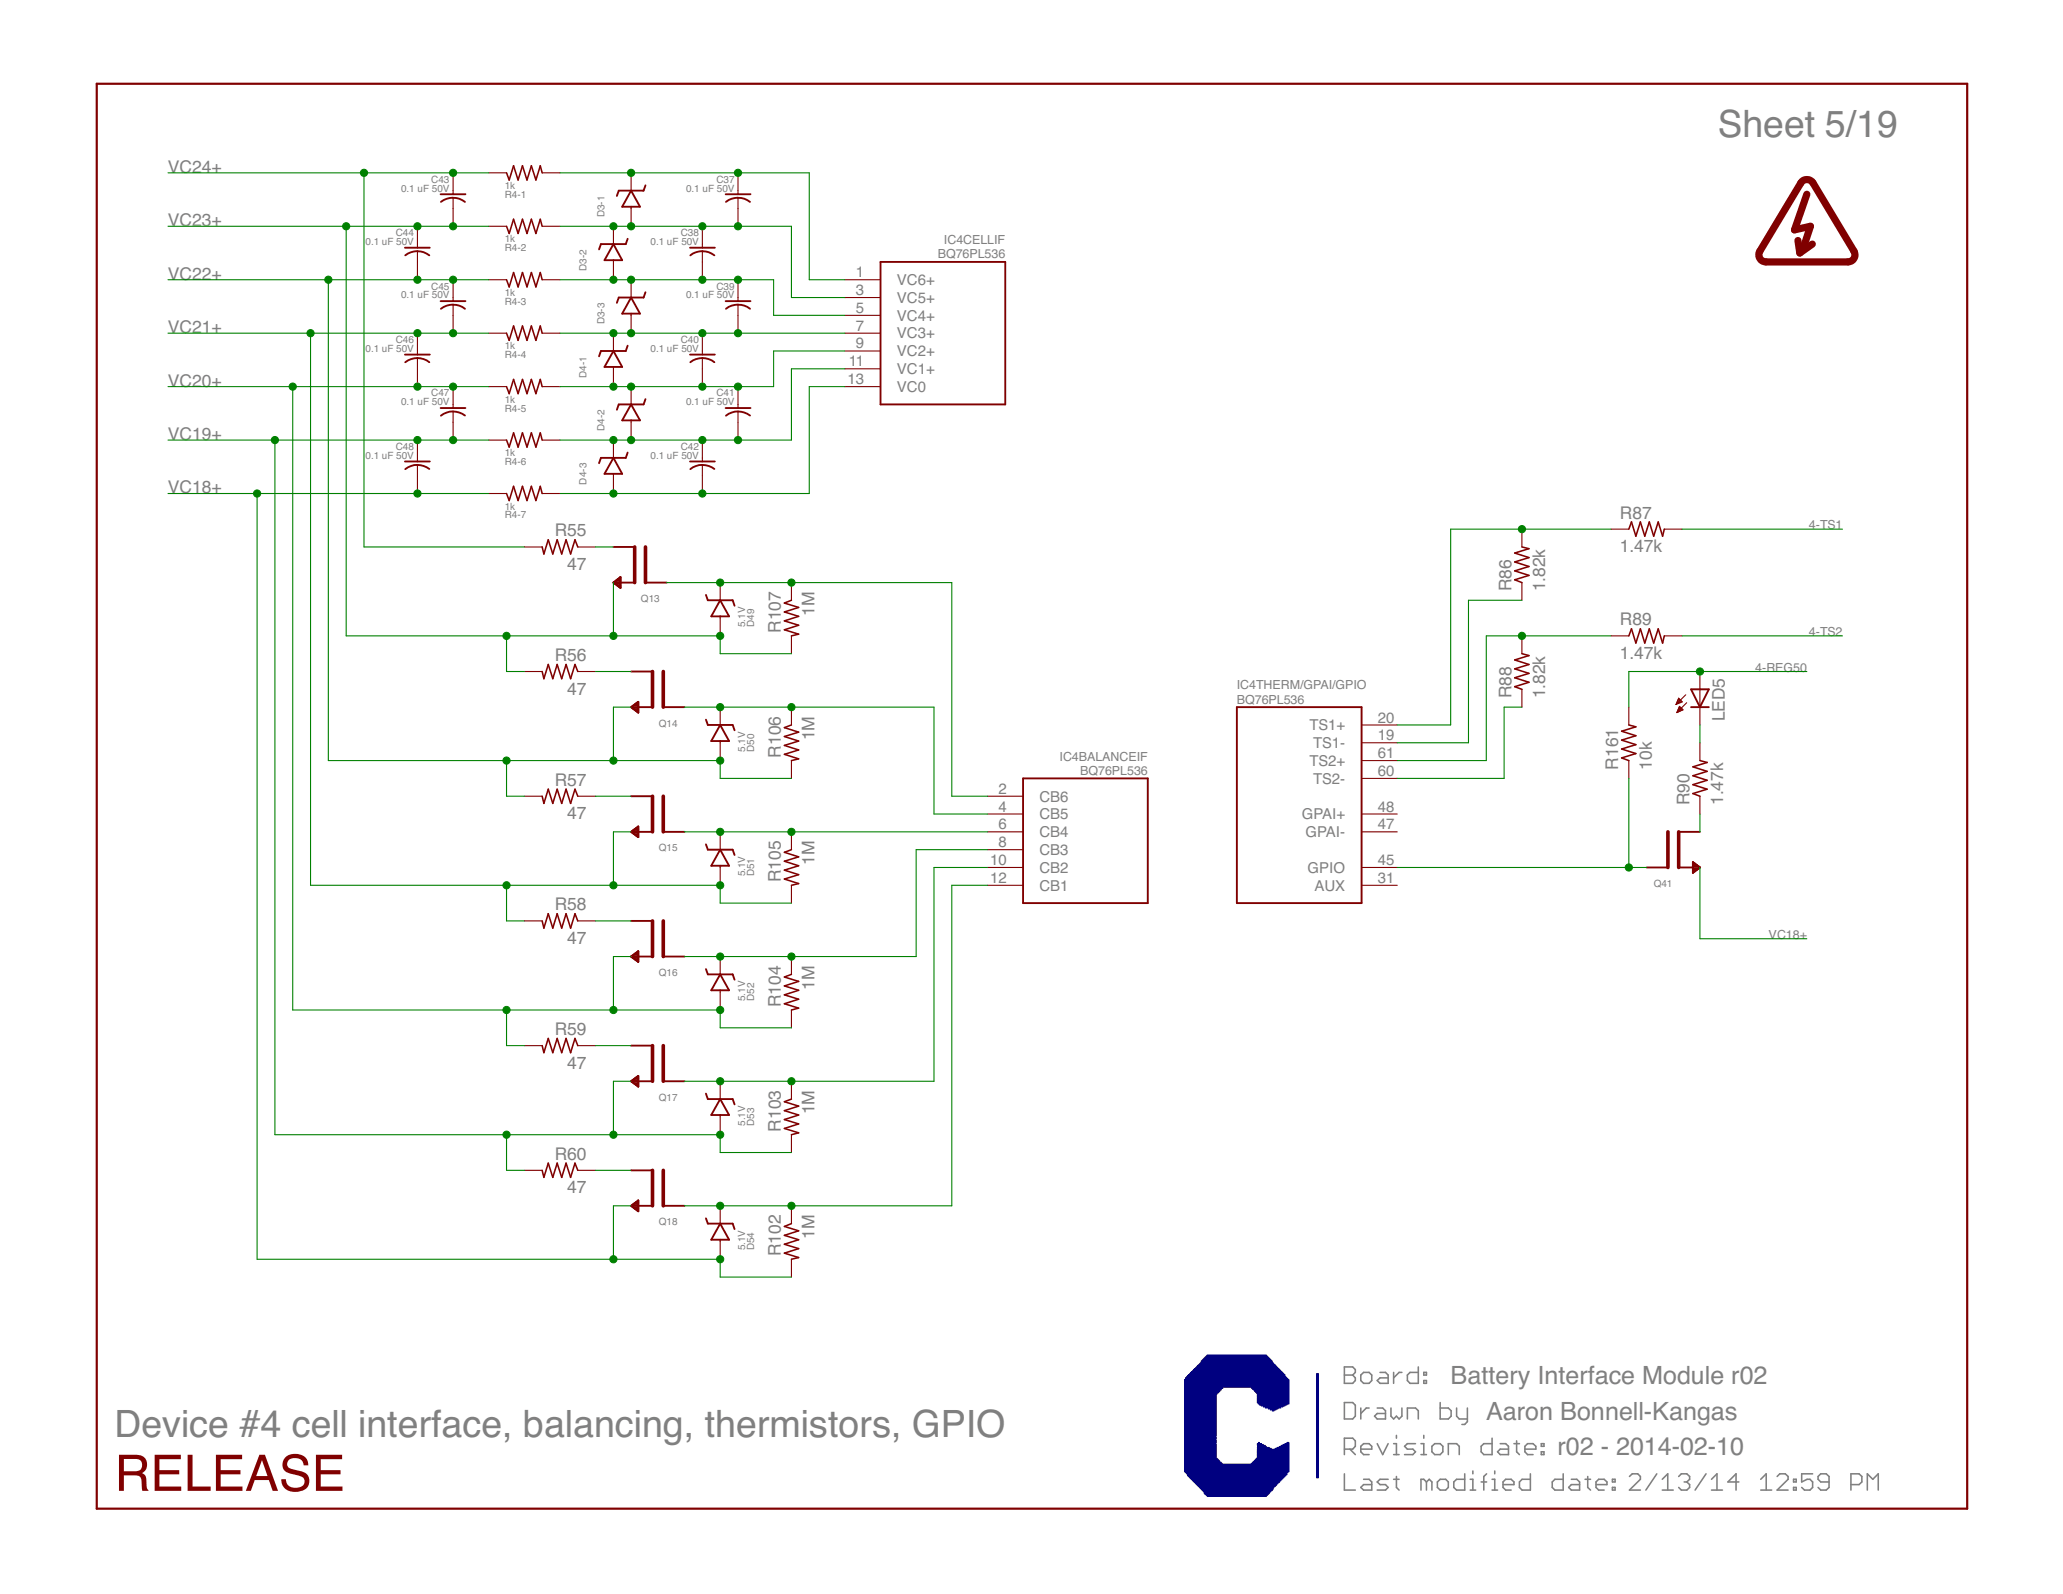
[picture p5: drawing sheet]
<svg xmlns="http://www.w3.org/2000/svg" width="279mm" height="216mm" viewBox="0 0 279 216" stroke-linecap="round" stroke-linejoin="round" font-family="sans-serif">
<defs><g id="words">
<text font-size="6.8" fill="#800000" x="15.5" y="201.9">RELEASE</text>
<g font-size="5.1" fill="#808080">
<text x="232.7" y="18.6">Sheet 5/19</text>
<text x="15.5" y="194.7">Device #4 cell interface, balancing, thermistors, GPIO</text>
</g>
<g font-size="3.4" fill="#808080">
<text x="196.5" y="187.5">Battery Interface Module r02</text>
<text x="201.3" y="192.3">Aaron Bonnell-Kangas</text>
<text x="210.9" y="197.1">r02 - 2014-02-10</text>
</g>
<g font-size="2.4" fill="#808080">
<text x="22.8" y="23.4">VC24+</text>
<text x="22.8" y="30.7">VC23+</text>
<text x="22.8" y="37.9">VC22+</text>
<text x="22.8" y="45.1">VC21+</text>
<text x="22.8" y="52.4">VC20+</text>
<text x="22.8" y="59.6">VC19+</text>
<text x="22.8" y="66.8">VC18+</text>
<text x="219.4" y="70.2">R87</text>
<text x="75.1" y="72.7">R55</text>
<text x="76.8" y="77.2">47</text>
<text x="219.4" y="74.8">1.47k</text>
<text x="110.3" y="83.4" transform="rotate(-90 110.3 83.4)">1M</text>
<text x="204.7" y="80.1" transform="rotate(-90 204.7 80.1)">R86</text>
<text x="209.2" y="80.1" transform="rotate(-90 209.2 80.1)">1.82k</text>
<text x="75.1" y="89.5">R56</text>
<text x="105.8" y="85.7" transform="rotate(-90 105.8 85.7)">R107</text>
<text x="219.4" y="89.3">1.47k</text>
<text x="219.4" y="84.7">R89</text>
<text x="76.8" y="94.1">47</text>
<text x="204.7" y="94.6" transform="rotate(-90 204.7 94.6)">R88</text>
<text x="209.2" y="94.6" transform="rotate(-90 209.2 94.6)">1.82k</text>
<text x="110.3" y="100.3" transform="rotate(-90 110.3 100.3)">1M</text>
<text x="233.6" y="97.7" transform="rotate(-90 233.6 97.7)">LED5</text>
<text x="75.1" y="106.4">R57</text>
<text x="105.8" y="102.6" transform="rotate(-90 105.8 102.6)">R106</text>
<text x="219.2" y="104.2" transform="rotate(-90 219.2 104.2)">R161</text>
<text x="223.7" y="104.2" transform="rotate(-90 223.7 104.2)">10k</text>
<text x="76.8" y="111">47</text>
<text x="228.8" y="109.1" transform="rotate(-90 228.8 109.1)">R90</text>
<text x="233.4" y="109.1" transform="rotate(-90 233.4 109.1)">1.47k</text>
<text x="105.8" y="119.5" transform="rotate(-90 105.8 119.5)">R105</text>
<text x="110.3" y="117.2" transform="rotate(-90 110.3 117.2)">1M</text>
<text x="75.1" y="123.3">R58</text>
<text x="76.8" y="127.9">47</text>
<text x="105.8" y="136.4" transform="rotate(-90 105.8 136.4)">R104</text>
<text x="110.3" y="134.1" transform="rotate(-90 110.3 134.1)">1M</text>
<text x="75.1" y="140.2">R59</text>
<text x="76.8" y="144.8">47</text>
<text x="105.8" y="153.3" transform="rotate(-90 105.8 153.3)">R103</text>
<text x="110.3" y="151" transform="rotate(-90 110.3 151)">1M</text>
<text x="75.1" y="157.1">R60</text>
<text x="76.8" y="161.6">47</text>
<text x="110.3" y="167.8" transform="rotate(-90 110.3 167.8)">1M</text>
<text x="105.8" y="170.2" transform="rotate(-90 105.8 170.2)">R102</text>
</g>
<g font-size="2" fill="#808080">
<text x="115.9" y="37.6">1</text>
<text x="115.9" y="40">3</text>
<text x="121.5" y="38.6">VC6+</text>
<text x="121.5" y="41">VC5+</text>
<text x="115.9" y="42.4">5</text>
<text x="115.9" y="44.8">7</text>
<text x="115.9" y="47.2">9</text>
<text x="121.5" y="43.4">VC4+</text>
<text x="121.5" y="45.8">VC3+</text>
<text x="114.8" y="52">13</text>
<text x="114.9" y="49.6">11</text>
<text x="121.5" y="48.3">VC2+</text>
<text x="121.5" y="50.7">VC1+</text>
<text x="121.5" y="53.1">VC0</text>
<text x="177.4" y="98.9">TS1+</text>
<text x="177.8" y="101.3">TS1-</text>
<text x="186.6" y="97.9">20</text>
<text x="186.6" y="100.3">19</text>
<text x="135.2" y="107.5">2</text>
<text x="177.4" y="103.7">TS2+</text>
<text x="177.8" y="106.2">TS2-</text>
<text x="186.6" y="105.1">60</text>
<text x="186.6" y="102.7">61</text>
<text x="135.2" y="109.9">4</text>
<text x="135.2" y="112.3">6</text>
<text x="140.8" y="108.6">CB6</text>
<text x="140.8" y="111">CB5</text>
<text x="140.8" y="113.4">CB4</text>
<text x="176.3" y="111">GPAI+</text>
<text x="176.8" y="113.4">GPAI-</text>
<text x="186.6" y="109.9">48</text>
<text x="186.6" y="112.3">47</text>
<text x="134.1" y="117.2">10</text>
<text x="134.1" y="119.6">12</text>
<text x="135.2" y="114.7">8</text>
<text x="140.8" y="115.8">CB3</text>
<text x="140.8" y="118.2">CB2</text>
<text x="177.1" y="118.2">GPIO</text>
<text x="186.6" y="117.2">45</text>
<text x="186.6" y="119.6">31</text>
<text x="140.8" y="120.6">CB1</text>
<text x="178" y="120.6">AUX</text>
</g>
<g font-size="1.7" fill="#808080">
<text x="127" y="35">BQ76PL536</text>
<text x="127.8" y="33.1">IC4CELLIF</text>
<text x="245" y="71.7">4-TS1</text>
<text x="245" y="86.1">4-TS2</text>
<text x="167.5" y="95.3">BQ76PL536</text>
<text x="167.5" y="93.4">IC4THERM/GPAI/GPIO</text>
<text x="237.7" y="91">4-REG50</text>
<text x="143.5" y="103">IC4BALANCEIF</text>
<text x="146.3" y="105">BQ76PL536</text>
<text x="239.5" y="127.1">VC18+</text>
</g>
<g font-size="1.4" fill="#808080">
<text x="54.3" y="25.9">0.1 uF 50V</text>
<text x="58.4" y="24.7">C43</text>
<text x="68.4" y="25.6">1k</text>
<text x="68.4" y="26.8">R4-1</text>
<text x="81.9" y="29.4" transform="rotate(-90 81.9 29.4)">D3-1</text>
<text x="92.9" y="25.9">0.1 uF 50V</text>
<text x="97" y="24.7">C37</text>
<text x="49.5" y="33.2">0.1 uF 50V</text>
<text x="53.6" y="32">C44</text>
<text x="68.4" y="32.8">1k</text>
<text x="68.4" y="34">R4-2</text>
<text x="88.1" y="33.2">0.1 uF 50V</text>
<text x="92.2" y="32">C38</text>
<text x="54.3" y="40.4">0.1 uF 50V</text>
<text x="58.4" y="39.2">C45</text>
<text x="68.4" y="40.1">1k</text>
<text x="68.4" y="41.3">R4-3</text>
<text x="79.4" y="36.7" transform="rotate(-90 79.4 36.7)">D3-2</text>
<text x="92.9" y="40.4">0.1 uF 50V</text>
<text x="97" y="39.2">C39</text>
<text x="49.5" y="47.7">0.1 uF 50V</text>
<text x="53.6" y="46.5">C46</text>
<text x="68.4" y="47.3">1k</text>
<text x="81.9" y="43.9" transform="rotate(-90 81.9 43.9)">D3-3</text>
<text x="88.1" y="47.7">0.1 uF 50V</text>
<text x="92.2" y="46.5">C40</text>
<text x="58.4" y="53.7">C47</text>
<text x="68.4" y="48.5">R4-4</text>
<text x="79.4" y="51.2" transform="rotate(-90 79.4 51.2)">D4-1</text>
<text x="97" y="53.7">C41</text>
<text x="54.3" y="54.9">0.1 uF 50V</text>
<text x="68.4" y="54.5">1k</text>
<text x="68.4" y="55.7">R4-5</text>
<text x="81.9" y="58.4" transform="rotate(-90 81.9 58.4)">D4-2</text>
<text x="92.9" y="54.9">0.1 uF 50V</text>
<text x="49.5" y="62.1">0.1 uF 50V</text>
<text x="53.6" y="60.9">C48</text>
<text x="68.4" y="61.8">1k</text>
<text x="68.4" y="63">R4-6</text>
<text x="79.4" y="65.6" transform="rotate(-90 79.4 65.6)">D4-3</text>
<text x="88.1" y="62.1">0.1 uF 50V</text>
<text x="92.2" y="60.9">C42</text>
<text x="68.4" y="69">1k</text>
<text x="68.4" y="70.2">R4-7</text>
<text x="86.8" y="81.6">Q13</text>
<text x="100.9" y="84.9" transform="rotate(-90 100.9 84.9)">5.1V</text>
<text x="102.1" y="84.9" transform="rotate(-90 102.1 84.9)">D49</text>
<text x="89.2" y="98.4">Q14</text>
<text x="100.9" y="101.8" transform="rotate(-90 100.9 101.8)">5.1V</text>
<text x="102.1" y="101.8" transform="rotate(-90 102.1 101.8)">D50</text>
<text x="89.2" y="115.3">Q15</text>
<text x="100.9" y="118.7" transform="rotate(-90 100.9 118.7)">5.1V</text>
<text x="102.1" y="118.7" transform="rotate(-90 102.1 118.7)">D51</text>
<text x="224" y="120.2">Q41</text>
<text x="89.2" y="132.2">Q16</text>
<text x="100.9" y="135.6" transform="rotate(-90 100.9 135.6)">5.1V</text>
<text x="102.1" y="135.6" transform="rotate(-90 102.1 135.6)">D52</text>
<text x="89.2" y="149.1">Q17</text>
<text x="100.9" y="152.5" transform="rotate(-90 100.9 152.5)">5.1V</text>
<text x="102.1" y="152.5" transform="rotate(-90 102.1 152.5)">D53</text>
<text x="89.2" y="166">Q18</text>
<text x="100.9" y="169.4" transform="rotate(-90 100.9 169.4)">5.1V</text>
<text x="102.1" y="169.4" transform="rotate(-90 102.1 169.4)">D54</text>
</g>
</g></defs>
<g fill="#808080" stroke="#808080" stroke-width=".21">
<path d="M182.1 185.1v2.3z"/>
<path d="M182.1 185.1h1.1z"/>
<path d="M183.2 185.1l.4 .4z"/>
<path d="M183.6 185.5v.4z"/>
<path d="M183.6 185.9l-.4 .3z"/>
<path d="M183.2 186.2l.4 .4z"/>
<path d="M183.6 186.6v.4z"/>
<path d="M183.6 187l-.4 .4z"/>
<path d="M182.1 187.4h1.1z"/>
<path d="M182.1 186.2h1.1z"/>
<path d="M184.7 187.4h.7z"/>
<path d="M185.8 187l-.4 .4z"/>
<path d="M185.8 186.2v.8z"/>
<path d="M185.4 185.9l.4 .3z"/>
<path d="M184.7 185.9h.7z"/>
<path d="M184.3 186.2l.4-.3z"/>
<path d="M184.3 186.2v.8z"/>
<path d="M184.3 187l.4 .4z"/>
<path d="M186.9 185.9h.7z"/>
<path d="M187.6 185.9l.4 .3z"/>
<path d="M188 186.2v1.2z"/>
<path d="M186.9 187.4h1.1z"/>
<path d="M186.5 187l.4 .4z"/>
<path d="M186.5 187l.4-.4z"/>
<path d="M186.9 186.6h1.1z"/>
<path d="M188.7 185.9v1.5z"/>
<path d="M188.7 186.6l.8-.7z"/>
<path d="M189.5 185.9h.4z"/>
<path d="M192.1 185.1v2.3z"/>
<path d="M191 187.4h1.1z"/>
<path d="M190.6 187l.4 .4z"/>
<path d="M190.6 186.2v.8z"/>
<path d="M190.6 186.2l.4-.3z"/>
<path d="M191 185.9h1.1z"/>
<path d="M192.8 185.9h.4z"/>
<path d="M193.2 185.9v.3z"/>
<path d="M192.8 186.2h.4z"/>
<path d="M192.8 185.9v.3z"/>
<path d="M192.8 187h.4z"/>
<path d="M193.2 187v.4z"/>
<path d="M192.8 187.4h.4z"/>
<path d="M192.8 187v.4z"/>
<path d="M182.1 194.8v2.2z"/>
<path d="M182.1 194.8h1.1z"/>
<path d="M183.2 194.8l.4 .4z"/>
<path d="M183.6 195.2v.7z"/>
<path d="M183.6 195.9l-.4 .4z"/>
<path d="M182.1 196.3h1.1z"/>
<path d="M182.8 196.3l.8 .7z"/>
<path d="M184.7 197h.7z"/>
<path d="M184.3 196.6l.4 .4z"/>
<path d="M184.3 195.9v.7z"/>
<path d="M184.3 195.9l.4-.4z"/>
<path d="M184.7 195.5h.7z"/>
<path d="M185.4 195.5l.4 .4z"/>
<path d="M185.8 195.9v.4z"/>
<path d="M184.3 196.3h1.5z"/>
<path d="M186.5 195.5l.8 1.5z"/>
<path d="M188 195.5l-.7 1.5z"/>
<path d="M188.7 195.5h.4z"/>
<path d="M189.1 195.5v1.5z"/>
<path d="M188.7 197h.8z"/>
<path d="M189.1 194.4v.4z"/>
<path d="M190.2 197h1.1z"/>
<path d="M191.7 196.6l-.4 .4z"/>
<path d="M191.3 196.3l.4 .3z"/>
<path d="M190.6 196.3h.7z"/>
<path d="M190.2 195.9l.4 .4z"/>
<path d="M190.2 195.9l.4-.4z"/>
<path d="M190.6 195.5h1.1z"/>
<path d="M192.4 195.5h.4z"/>
<path d="M192.8 195.5v1.5z"/>
<path d="M192.4 197h.8z"/>
<path d="M192.8 194.4v.4z"/>
<path d="M194.3 197h.8z"/>
<path d="M195.4 196.6l-.3 .4z"/>
<path d="M195.4 195.9v.7z"/>
<path d="M195.1 195.5l.3 .4z"/>
<path d="M194.3 195.5h.8z"/>
<path d="M193.9 195.9l.4-.4z"/>
<path d="M193.9 195.9v.7z"/>
<path d="M193.9 196.6l.4 .4z"/>
<path d="M196.2 195.5v1.5z"/>
<path d="M196.2 195.5h1.1z"/>
<path d="M197.3 195.5l.3 .4z"/>
<path d="M197.6 195.9v1.1z"/>
<path d="M202.1 194.8v2.2z"/>
<path d="M201 197h1.1z"/>
<path d="M200.6 196.6l.4 .4z"/>
<path d="M200.6 195.9v.7z"/>
<path d="M200.6 195.9l.4-.4z"/>
<path d="M201 195.5h1.1z"/>
<path d="M203.2 195.5h.7z"/>
<path d="M203.9 195.5l.4 .4z"/>
<path d="M204.3 195.9v1.1z"/>
<path d="M203.2 197h1.1z"/>
<path d="M202.8 196.6l.4 .4z"/>
<path d="M202.8 196.6l.4-.3z"/>
<path d="M203.2 196.3h1.1z"/>
<path d="M205.4 195.2v1.4z"/>
<path d="M205.4 196.6l.4 .4z"/>
<path d="M205 195.5h.8z"/>
<path d="M206.9 197h.7z"/>
<path d="M206.5 196.6l.4 .4z"/>
<path d="M206.5 195.9v.7z"/>
<path d="M206.9 195.5l-.4 .4z"/>
<path d="M206.9 195.5h.7z"/>
<path d="M207.6 195.5l.4 .4z"/>
<path d="M208 195.9v.4z"/>
<path d="M206.5 196.3h1.5z"/>
<path d="M208.7 195.5h.4z"/>
<path d="M209.1 195.5v.4z"/>
<path d="M208.7 195.9h.4z"/>
<path d="M208.7 195.5v.4z"/>
<path d="M208.7 196.6h.4z"/>
<path d="M209.1 196.6v.4z"/>
<path d="M208.7 197h.4z"/>
<path d="M208.7 196.6v.4z"/>
<path d="M182.1 199.6v2.2z"/>
<path d="M182.1 201.8h1.5z"/>
<path d="M184.7 200.4h.7z"/>
<path d="M185.4 200.4l.4 .3z"/>
<path d="M185.8 200.7v1.1z"/>
<path d="M184.7 201.8h1.1z"/>
<path d="M184.3 201.5l.4 .3z"/>
<path d="M184.3 201.5l.4-.4z"/>
<path d="M184.7 201.1h1.1z"/>
<path d="M186.5 201.8h1.1z"/>
<path d="M187.6 201.8l.4-.3z"/>
<path d="M187.6 201.1l.4 .4z"/>
<path d="M186.9 201.1h.7z"/>
<path d="M186.5 200.7l.4 .4z"/>
<path d="M186.5 200.7l.4-.3z"/>
<path d="M186.9 200.4h1.1z"/>
<path d="M189.1 200v1.5z"/>
<path d="M189.1 201.5l.4 .3z"/>
<path d="M188.7 200.4h.8z"/>
<path d="M192.4 200.4v1.4z"/>
<path d="M192.4 200.4h.4z"/>
<path d="M192.8 200.4l.4 .3z"/>
<path d="M193.2 200.7v1.1z"/>
<path d="M193.2 200.7l.4-.3z"/>
<path d="M193.6 200.4l.3 .3z"/>
<path d="M193.9 200.7v1.1z"/>
<path d="M195.1 201.8h.7z"/>
<path d="M195.8 201.8l.4-.3z"/>
<path d="M196.2 200.7v.8z"/>
<path d="M195.8 200.4l.4 .3z"/>
<path d="M195.1 200.4h.7z"/>
<path d="M194.7 200.7l.4-.3z"/>
<path d="M194.7 200.7v.8z"/>
<path d="M194.7 201.5l.4 .3z"/>
<path d="M198.4 199.6v2.2z"/>
<path d="M197.3 201.8h1.1z"/>
<path d="M196.9 201.5l.4 .3z"/>
<path d="M196.9 200.7v.8z"/>
<path d="M196.9 200.7l.4-.3z"/>
<path d="M197.3 200.4h1.1z"/>
<path d="M199.1 200.4h.4z"/>
<path d="M199.5 200.4v1.4z"/>
<path d="M199.1 201.8h.8z"/>
<path d="M199.5 199.2v.4z"/>
<path d="M201 200v1.8z"/>
<path d="M201 200l.3-.4z"/>
<path d="M200.6 200.7h.7z"/>
<path d="M202.1 200.4h.3z"/>
<path d="M202.4 200.4v1.4z"/>
<path d="M202.1 201.8h.7z"/>
<path d="M202.4 199.2v.4z"/>
<path d="M203.9 201.8h.8z"/>
<path d="M203.6 201.5l.3 .3z"/>
<path d="M203.6 200.7v.8z"/>
<path d="M203.6 200.7l.3-.3z"/>
<path d="M203.9 200.4h.8z"/>
<path d="M204.7 200.4l.3 .3z"/>
<path d="M205 200.7v.4z"/>
<path d="M203.6 201.1h1.4z"/>
<path d="M207.3 199.6v2.2z"/>
<path d="M206.1 201.8h1.2z"/>
<path d="M205.8 201.5l.3 .3z"/>
<path d="M205.8 200.7v.8z"/>
<path d="M205.8 200.7l.3-.3z"/>
<path d="M206.1 200.4h1.2z"/>
<path d="M211.7 199.6v2.2z"/>
<path d="M210.6 201.8h1.1z"/>
<path d="M210.2 201.5l.4 .3z"/>
<path d="M210.2 200.7v.8z"/>
<path d="M210.2 200.7l.4-.3z"/>
<path d="M210.6 200.4h1.1z"/>
<path d="M212.8 200.4h.8z"/>
<path d="M213.6 200.4l.3 .3z"/>
<path d="M213.9 200.7v1.1z"/>
<path d="M212.8 201.8h1.1z"/>
<path d="M212.4 201.5l.4 .3z"/>
<path d="M212.8 201.1l-.4 .4z"/>
<path d="M212.8 201.1h1.1z"/>
<path d="M215 200v1.5z"/>
<path d="M215 201.5l.4 .3z"/>
<path d="M214.7 200.4h.7z"/>
<path d="M216.5 201.8h.8z"/>
<path d="M216.2 201.5l.3 .3z"/>
<path d="M216.2 200.7v.8z"/>
<path d="M216.2 200.7l.3-.3z"/>
<path d="M216.5 200.4h.8z"/>
<path d="M217.3 200.4l.3 .3z"/>
<path d="M217.6 200.7v.4z"/>
<path d="M216.2 201.1h1.4z"/>
<path d="M218.4 200.4h.3z"/>
<path d="M218.7 200.4v.3z"/>
<path d="M218.4 200.7h.3z"/>
<path d="M218.4 200.4v.3z"/>
<path d="M218.4 201.5h.3z"/>
<path d="M218.7 201.5v.3z"/>
<path d="M218.4 201.8h.3z"/>
<path d="M218.4 201.5v.3z"/>
<path d="M220.7 201.8h1.5z"/>
<path d="M220.7 201.8l1.5-1.4z"/>
<path d="M222.2 200v.4z"/>
<path d="M221.8 199.6l.4 .4z"/>
<path d="M221.1 199.6h.7z"/>
<path d="M220.7 200l.4-.4z"/>
<path d="M224.4 199.6l-1.5 2.2z"/>
<path d="M225.1 200.4l.8-.8z"/>
<path d="M225.9 199.6v2.2z"/>
<path d="M225.1 201.8h1.5z"/>
<path d="M227.4 200l.3-.4z"/>
<path d="M227.7 199.6h.8z"/>
<path d="M228.5 199.6l.3 .4z"/>
<path d="M228.8 200v.4z"/>
<path d="M228.5 200.7l.3-.3z"/>
<path d="M228.1 200.7h.4z"/>
<path d="M228.5 200.7l.3 .4z"/>
<path d="M228.8 201.1v.4z"/>
<path d="M228.5 201.8l.3-.3z"/>
<path d="M227.7 201.8h.8z"/>
<path d="M227.4 201.5l.3 .3z"/>
<path d="M231.1 199.6l-1.5 2.2z"/>
<path d="M231.8 200.4l.7-.8z"/>
<path d="M232.5 199.6v2.2z"/>
<path d="M231.8 201.8h1.5z"/>
<path d="M235.1 199.6v2.2z"/>
<path d="M235.1 199.6l-1.1 1.1z"/>
<path d="M234 200.7h1.5z"/>
<path d="M238.5 200.4l.7-.8z"/>
<path d="M239.2 199.6v2.2z"/>
<path d="M238.5 201.8h1.4z"/>
<path d="M240.7 201.8h1.5z"/>
<path d="M240.7 201.8l1.5-1.4z"/>
<path d="M242.2 200v.4z"/>
<path d="M241.8 199.6l.4 .4z"/>
<path d="M241 199.6h.8z"/>
<path d="M241 199.6l-.3 .4z"/>
<path d="M242.9 200.4h.4z"/>
<path d="M243.3 200.4v.3z"/>
<path d="M242.9 200.7h.4z"/>
<path d="M242.9 200.4v.3z"/>
<path d="M242.9 201.5h.4z"/>
<path d="M243.3 201.5v.3z"/>
<path d="M242.9 201.8h.4z"/>
<path d="M242.9 201.5v.3z"/>
<path d="M244 199.6h1.5z"/>
<path d="M244 199.6v1.1z"/>
<path d="M244 200.7l.8-.3z"/>
<path d="M244.8 200.4h.3z"/>
<path d="M245.1 200.4l.4 .3z"/>
<path d="M245.5 200.7v.8z"/>
<path d="M245.5 201.5l-.4 .3z"/>
<path d="M244.4 201.8h.7z"/>
<path d="M244 201.5l.4 .3z"/>
<path d="M246.2 201.5l.4 .3z"/>
<path d="M246.6 201.8h.7z"/>
<path d="M247.3 201.8l.4-.3z"/>
<path d="M247.7 200v1.5z"/>
<path d="M247.3 199.6l.4 .4z"/>
<path d="M246.6 199.6h.7z"/>
<path d="M246.6 199.6l-.4 .4z"/>
<path d="M246.2 200v.4z"/>
<path d="M246.2 200.4l.4 .3z"/>
<path d="M246.6 200.7h1.1z"/>
<path d="M250.7 199.6v2.2z"/>
<path d="M250.7 199.6h1.1z"/>
<path d="M251.8 199.6l.4 .4z"/>
<path d="M252.2 200v.7z"/>
<path d="M251.8 201.1l.4-.4z"/>
<path d="M250.7 201.1h1.1z"/>
<path d="M252.9 199.6v2.2z"/>
<path d="M252.9 199.6l.7 .8z"/>
<path d="M253.6 200.4l.8-.8z"/>
<path d="M254.4 199.6v2.2z"/>
<path d="M182.1 190v2.2z"/>
<path d="M182.1 192.2h1.1z"/>
<path d="M183.6 191.8l-.4 .4z"/>
<path d="M183.6 190.3v1.5z"/>
<path d="M183.2 190l.4 .3z"/>
<path d="M182.1 190h1.1z"/>
<path d="M184.3 190.7v1.5z"/>
<path d="M185 190.7l-.7 .8z"/>
<path d="M185 190.7h.4z"/>
<path d="M186.5 190.7h.8z"/>
<path d="M187.3 190.7l.3 .4z"/>
<path d="M187.6 191.1v1.1z"/>
<path d="M186.5 192.2h1.1z"/>
<path d="M186.2 191.8l.3 .4z"/>
<path d="M186.2 191.8l.3-.3z"/>
<path d="M186.5 191.5h1.1z"/>
<path d="M188.4 190.7v1.1z"/>
<path d="M188.4 191.8l.3 .4z"/>
<path d="M188.7 192.2l.4-.4z"/>
<path d="M189.1 191.8l.4 .4z"/>
<path d="M189.5 192.2l.4-.4z"/>
<path d="M189.9 190.7v1.1z"/>
<path d="M190.6 190.7v1.5z"/>
<path d="M190.6 190.7h1.1z"/>
<path d="M191.7 190.7l.4 .4z"/>
<path d="M192.1 191.1v1.1z"/>
<path d="M195.1 190v2.2z"/>
<path d="M195.1 192.2h1.1z"/>
<path d="M196.2 192.2l.3-.4z"/>
<path d="M196.5 191.1v.7z"/>
<path d="M196.2 190.7l.3 .4z"/>
<path d="M195.1 190.7h1.1z"/>
<path d="M197.3 190.7v1.1z"/>
<path d="M197.3 191.8l.3 .4z"/>
<path d="M197.6 192.2h1.1z"/>
<path d="M198.7 190.7v1.9z"/>
<path d="M198.7 192.6l-.3 .3z"/>
<path d="M198 192.9h.4z"/>
</g>
<g fill="#800000" stroke="#800000" stroke-width=".15">
<path d="M133.7 107.8h4.9z"/>
<path d="M133.7 110.3h4.9z"/>
<path d="M133.7 112.7h4.9z"/>
<path d="M133.7 115.1h4.9z"/>
<path d="M133.7 117.5h4.9z"/>
<path d="M133.7 119.9h4.9z"/>
<path d="M114.4 37.9h4.9z"/>
<path d="M114.4 40.3h4.9z"/>
<path d="M114.4 42.7h4.9z"/>
<path d="M114.4 45.1h4.9z"/>
<path d="M114.4 47.5h4.9z"/>
<path d="M114.4 50h4.9z"/>
<path d="M114.4 52.4h4.9z"/>
<path d="M184.4 98.2h4.8z"/>
<path d="M184.4 100.6h4.8z"/>
<path d="M184.4 110.3h4.8z"/>
<path d="M184.4 112.7h4.8z"/>
<path d="M184.4 117.5h4.8z"/>
<path d="M184.4 105.4h4.8z"/>
<path d="M184.4 103h4.8z"/>
<path d="M184.4 119.9h4.8z"/>
<path d="M99.9 26.8v1.4z"/>
<path d="M99.9 23.4v2.4z"/>
<path d="M99.9 28.2v2.4z"/>
<path d="M99.9 25.8v.5z"/>
<path d="M95.1 34v1.5z"/>
<path d="M95.1 30.6v2.5z"/>
<path d="M95.1 35.5v2.4z"/>
<path d="M95.1 33.1v.4z"/>
<path d="M99.9 41.3v1.4z"/>
<path d="M99.9 37.9v2.4z"/>
<path d="M99.9 42.7v2.4z"/>
<path d="M99.9 40.3v.5z"/>
<path d="M95.1 48.5v1.5z"/>
<path d="M95.1 45.1v2.4z"/>
<path d="M95.1 50v2.4z"/>
<path d="M95.1 47.5v.5z"/>
<path d="M99.9 55.7v1.5z"/>
<path d="M99.9 52.4v2.4z"/>
<path d="M99.9 57.2v2.4z"/>
<path d="M99.9 54.8v.5z"/>
<path d="M95.1 63v1.4z"/>
<path d="M95.1 59.6v2.4z"/>
<path d="M95.1 64.4v2.4z"/>
<path d="M95.1 62v.5z"/>
<path d="M61.4 26.8v1.4z"/>
<path d="M61.4 23.4v2.4z"/>
<path d="M61.4 28.2v2.4z"/>
<path d="M61.4 25.8v.5z"/>
<path d="M56.5 34v1.5z"/>
<path d="M56.5 30.6v2.5z"/>
<path d="M56.5 35.5v2.4z"/>
<path d="M56.5 33.1v.4z"/>
<path d="M61.4 41.3v1.4z"/>
<path d="M61.4 37.9v2.4z"/>
<path d="M61.4 42.7v2.4z"/>
<path d="M61.4 40.3v.5z"/>
<path d="M56.5 48.5v1.5z"/>
<path d="M56.5 45.1v2.4z"/>
<path d="M56.5 50v2.4z"/>
<path d="M56.5 47.5v.5z"/>
<path d="M61.4 55.7v1.5z"/>
<path d="M61.4 52.4v2.4z"/>
<path d="M61.4 57.2v2.4z"/>
<path d="M61.4 54.8v.5z"/>
<path d="M56.5 63v1.4z"/>
<path d="M56.5 59.6v2.4z"/>
<path d="M56.5 64.4v2.4z"/>
<path d="M56.5 62v.5z"/>
<path d="M71 74.1h2.4z"/>
<path d="M78.3 74.1h2.4z"/>
<path d="M71 91h2.4z"/>
<path d="M78.3 91h2.4z"/>
<path d="M71 107.8h2.4z"/>
<path d="M78.3 107.8h2.4z"/>
<path d="M71 124.7h2.4z"/>
<path d="M78.3 124.7h2.4z"/>
<path d="M71 141.6h2.4z"/>
<path d="M78.3 141.6h2.4z"/>
<path d="M71 158.5h2.4z"/>
<path d="M78.3 158.5h2.4z"/>
<path d="M97.5 83.7v2.4z"/>
<path d="M97.5 78.9v2.4z"/>
<path d="M97.5 83.5v.2z"/>
<path d="M97.5 100.6v2.4z"/>
<path d="M97.5 95.8v2.4z"/>
<path d="M97.5 100.4v.2z"/>
<path d="M97.5 117.5v2.4z"/>
<path d="M97.5 112.7v2.4z"/>
<path d="M97.5 117.3v.2z"/>
<path d="M97.5 134.4v2.4z"/>
<path d="M97.5 129.6v2.4z"/>
<path d="M97.5 134.1v.3z"/>
<path d="M97.5 151.3v2.4z"/>
<path d="M97.5 146.5v2.4z"/>
<path d="M97.5 151v.3z"/>
<path d="M97.5 168.1v2.5z"/>
<path d="M97.5 163.3v2.4z"/>
<path d="M97.5 167.9v.2z"/>
<path d="M73.4 23.4h2.4z"/>
<path d="M66.2 23.4h2.4z"/>
<path d="M73.4 30.6h2.4z"/>
<path d="M66.2 30.6h2.4z"/>
<path d="M73.4 37.9h2.4z"/>
<path d="M66.2 37.9h2.4z"/>
<path d="M73.4 45.1h2.4z"/>
<path d="M66.2 45.1h2.4z"/>
<path d="M73.4 52.4h2.4z"/>
<path d="M66.2 52.4h2.4z"/>
<path d="M73.4 59.6h2.4z"/>
<path d="M66.2 59.6h2.4z"/>
<path d="M73.4 66.8h2.4z"/>
<path d="M66.2 66.8h2.4z"/>
<path d="M85.5 28.2v2.4z"/>
<path d="M85.5 23.4v2.4z"/>
<path d="M85.5 28v.2z"/>
<path d="M83.1 35.5v2.4z"/>
<path d="M83.1 30.6v2.5z"/>
<path d="M83.1 35.2v.3z"/>
<path d="M85.5 42.7v2.4z"/>
<path d="M85.5 37.9v2.4z"/>
<path d="M85.5 42.5v.2z"/>
<path d="M83.1 50v2.4z"/>
<path d="M83.1 45.1v2.4z"/>
<path d="M83.1 49.7v.3z"/>
<path d="M85.5 57.2v2.4z"/>
<path d="M85.5 52.4v2.4z"/>
<path d="M85.5 56.9v.3z"/>
<path d="M83.1 64.4v2.4z"/>
<path d="M83.1 59.6v2.4z"/>
<path d="M83.1 64.2v.2z"/>
<path d="M206.1 71.7v2.4z"/>
<path d="M206.1 78.9v2.4z"/>
<path d="M225.4 71.7h2.4z"/>
<path d="M218.2 71.7h2.4z"/>
<path d="M206.1 86.1v2.4z"/>
<path d="M206.1 93.4v2.4z"/>
<path d="M225.4 86.1h2.4z"/>
<path d="M218.2 86.1h2.4z"/>
<path d="M230.2 95.8v2.4z"/>
<path d="M230.2 91v2.4z"/>
<path d="M230.2 93.4v2.4z"/>
<path d="M228.3 94.1l-1.3 1.3z"/>
<path d="M228.4 95.2l-1.3 1.3z"/>
<path d="M227.4 94.6l-.4 .8z"/>
<path d="M227.4 94.6l.4 .5z"/>
<path d="M227 95.4l.8-.3z"/>
<path d="M227.1 95.3h.2z"/>
<path d="M227.1 95.2h.5z"/>
<path d="M227.1 95.1h.7z"/>
<path d="M227.2 94.9h.5z"/>
<path d="M227.2 94.8h.4z"/>
<path d="M227.3 94.7h.2z"/>
<path d="M227.5 95.7l-.4 .8z"/>
<path d="M227.5 95.7l.4 .4z"/>
<path d="M227.1 96.5l.8-.4z"/>
<path d="M227.1 96.4h.2z"/>
<path d="M227.2 96.3h.4z"/>
<path d="M227.2 96.2h.7z"/>
<path d="M227.3 96.1h.6z"/>
<path d="M227.3 95.9h.5z"/>
<path d="M227.4 95.8h.2z"/>
<path d="M227.4 95.7h.1z"/>
<path d="M230.2 100.6v2.4z"/>
<path d="M230.2 107.8v2.5z"/>
<path d="M107.2 170.6v2.4z"/>
<path d="M107.2 163.3v2.4z"/>
<path d="M107.2 153.7v2.4z"/>
<path d="M107.2 146.5v2.4z"/>
<path d="M107.2 136.8v2.4z"/>
<path d="M107.2 129.6v2.4z"/>
<path d="M107.2 119.9v2.4z"/>
<path d="M107.2 112.7v2.4z"/>
<path d="M107.2 103v2.4z"/>
<path d="M107.2 95.8v2.4z"/>
<path d="M107.2 86.1v2.4z"/>
<path d="M107.2 78.9v2.4z"/>
<path d="M220.6 95.8v2.4z"/>
<path d="M220.6 103v2.4z"/>
</g>
<g fill="#800000" stroke="#800000" stroke-width=".25">
<path d="M138.6 105.4h16.8z"/>
<path d="M155.4 105.4v16.9z"/>
<path d="M138.6 122.3h16.8z"/>
<path d="M138.6 105.4v16.9z"/>
<path d="M119.3 35.5h16.8z"/>
<path d="M136.1 35.5v19.3z"/>
<path d="M119.3 54.8h16.8z"/>
<path d="M119.3 35.5v19.3z"/>
<path d="M167.5 95.8h16.9z"/>
<path d="M167.5 95.8v26.5z"/>
<path d="M167.5 122.3h16.9z"/>
<path d="M184.4 95.8v26.5z"/>
<path d="M99.9 26.3h1.7z"/>
<path d="M98.3 26.3h1.6z"/>
<path d="M95.1 33.5h1.7z"/>
<path d="M93.5 33.5h1.6z"/>
<path d="M99.9 40.8h1.7z"/>
<path d="M98.3 40.8h1.6z"/>
<path d="M95.1 48h1.7z"/>
<path d="M93.5 48h1.6z"/>
<path d="M99.9 55.3h1.7z"/>
<path d="M98.3 55.3h1.6z"/>
<path d="M95.1 62.5h1.7z"/>
<path d="M93.5 62.5h1.6z"/>
<path d="M61.4 26.3h1.6z"/>
<path d="M59.7 26.3h1.7z"/>
<path d="M56.5 33.5h1.7z"/>
<path d="M54.8 33.5h1.7z"/>
<path d="M61.4 40.8h1.6z"/>
<path d="M59.7 40.8h1.7z"/>
<path d="M56.5 48h1.7z"/>
<path d="M54.8 48h1.7z"/>
<path d="M61.4 55.3h1.6z"/>
<path d="M59.7 55.3h1.7z"/>
<path d="M56.5 62.5h1.7z"/>
<path d="M54.8 62.5h1.7z"/>
<path d="M87.4 78.9h2.9z"/>
<path d="M83.1 78.9l.9 .7z"/>
<path d="M84 78.9v.7z"/>
<path d="M84 78.2v.7z"/>
<path d="M83.1 78.9l.9-.7z"/>
<path d="M84 78.9h2z"/>
<path d="M83.1 74.1h2.9z"/>
<path d="M84 78.2v1.4z"/>
<path d="M83.8 79.5h.2z"/>
<path d="M83.5 79.3h.5z"/>
<path d="M83.3 79.1h.7z"/>
<path d="M83.1 78.8h.9z"/>
<path d="M83.4 78.6h.6z"/>
<path d="M83.7 78.4h.3z"/>
<path d="M89.8 95.8h2.9z"/>
<path d="M85.5 95.8l.9 .7z"/>
<path d="M86.4 95.8v.7z"/>
<path d="M86.4 95.1v.7z"/>
<path d="M85.5 95.8l.9-.7z"/>
<path d="M86.4 95.8h2z"/>
<path d="M85.5 91h2.9z"/>
<path d="M86.4 95.1v1.4z"/>
<path d="M86.1 96.2h.3z"/>
<path d="M85.8 96h.6z"/>
<path d="M85.5 95.8h.9z"/>
<path d="M85.7 95.6h.7z"/>
<path d="M86 95.4h.4z"/>
<path d="M86.3 95.2h.1z"/>
<path d="M89.8 112.7h2.9z"/>
<path d="M85.5 112.7l.9 .7z"/>
<path d="M86.4 112.7v.7z"/>
<path d="M86.4 112v.7z"/>
<path d="M85.5 112.7l.9-.7z"/>
<path d="M86.4 112.7h2z"/>
<path d="M85.5 107.8h2.9z"/>
<path d="M86.4 112v1.4z"/>
<path d="M86.2 113.2h.2z"/>
<path d="M85.9 113h.5z"/>
<path d="M85.6 112.8h.8z"/>
<path d="M85.6 112.6h.8z"/>
<path d="M85.9 112.4h.5z"/>
<path d="M86.2 112.2h.2z"/>
<path d="M89.8 129.6h2.9z"/>
<path d="M85.5 129.6l.9 .7z"/>
<path d="M86.4 129.6v.7z"/>
<path d="M86.4 128.8v.8z"/>
<path d="M85.5 129.6l.9-.8z"/>
<path d="M86.4 129.6h2z"/>
<path d="M85.5 124.7h2.9z"/>
<path d="M86.4 128.8v1.5z"/>
<path d="M86.3 130.2h.1z"/>
<path d="M86 130h.4z"/>
<path d="M85.7 129.8h.7z"/>
<path d="M85.5 129.5h.9z"/>
<path d="M85.8 129.3h.6z"/>
<path d="M86.1 129.1h.3z"/>
<path d="M86.3 128.9h.1z"/>
<path d="M89.8 146.5h2.9z"/>
<path d="M85.5 146.5l.9 .7z"/>
<path d="M86.4 146.5v.7z"/>
<path d="M86.4 145.7v.8z"/>
<path d="M85.5 146.5l.9-.8z"/>
<path d="M86.4 146.5h2z"/>
<path d="M85.5 141.6h2.9z"/>
<path d="M86.4 145.7v1.5z"/>
<path d="M86.1 146.9h.3z"/>
<path d="M85.9 146.7h.5z"/>
<path d="M85.6 146.5h.8z"/>
<path d="M85.7 146.3h.7z"/>
<path d="M85.9 146.1h.5z"/>
<path d="M86.2 145.9h.2z"/>
<path d="M89.8 163.3h2.9z"/>
<path d="M85.5 163.3l.9 .8z"/>
<path d="M86.4 163.3v.8z"/>
<path d="M86.4 162.6v.7z"/>
<path d="M85.5 163.3l.9-.7z"/>
<path d="M86.4 163.3h2z"/>
<path d="M85.5 158.5h2.9z"/>
<path d="M86.4 162.6v1.5z"/>
<path d="M86.3 163.9h.1z"/>
<path d="M86 163.7h.4z"/>
<path d="M85.7 163.5h.7z"/>
<path d="M85.6 163.3h.8z"/>
<path d="M85.8 163.1h.6z"/>
<path d="M86.1 162.9h.3z"/>
<path d="M97.5 83.5h1.2z"/>
<path d="M96.3 83.5h1.2z"/>
<path d="M97.5 81.3l-1.2 2.2z"/>
<path d="M97.5 81.3l1.2 2.2z"/>
<path d="M99.2 81.3l.3 .7z"/>
<path d="M97.5 81.3h1.7z"/>
<path d="M95.9 81.3h1.6z"/>
<path d="M95.6 80.6l.3 .7z"/>
<path d="M97.5 100.4h1.2z"/>
<path d="M96.3 100.4h1.2z"/>
<path d="M97.5 98.2l-1.2 2.2z"/>
<path d="M97.5 98.2l1.2 2.2z"/>
<path d="M99.2 98.2l.3 .7z"/>
<path d="M97.5 98.2h1.7z"/>
<path d="M95.9 98.2h1.6z"/>
<path d="M95.6 97.5l.3 .7z"/>
<path d="M97.5 117.3h1.2z"/>
<path d="M96.3 117.3h1.2z"/>
<path d="M97.5 115.1l-1.2 2.2z"/>
<path d="M97.5 115.1l1.2 2.2z"/>
<path d="M99.2 115.1l.3 .7z"/>
<path d="M97.5 115.1h1.7z"/>
<path d="M95.9 115.1h1.6z"/>
<path d="M95.6 114.4l.3 .7z"/>
<path d="M97.5 134.1h1.2z"/>
<path d="M96.3 134.1h1.2z"/>
<path d="M97.5 132l-1.2 2.1z"/>
<path d="M97.5 132l1.2 2.1z"/>
<path d="M99.2 132l.3 .7z"/>
<path d="M97.5 132h1.7z"/>
<path d="M95.9 132h1.6z"/>
<path d="M95.6 131.3l.3 .7z"/>
<path d="M97.5 151h1.2z"/>
<path d="M96.3 151h1.2z"/>
<path d="M97.5 148.9l-1.2 2.1z"/>
<path d="M97.5 148.9l1.2 2.1z"/>
<path d="M99.2 148.9l.3 .7z"/>
<path d="M97.5 148.9h1.7z"/>
<path d="M95.9 148.9h1.6z"/>
<path d="M95.6 148.1l.3 .8z"/>
<path d="M97.5 167.9h1.2z"/>
<path d="M96.3 167.9h1.2z"/>
<path d="M97.5 165.7l-1.2 2.2z"/>
<path d="M97.5 165.7l1.2 2.2z"/>
<path d="M99.2 165.7l.3 .8z"/>
<path d="M97.5 165.7h1.7z"/>
<path d="M95.9 165.7h1.6z"/>
<path d="M95.6 165l.3 .7z"/>
<path d="M84.3 28h1.2z"/>
<path d="M85.5 28h1.2z"/>
<path d="M85.5 25.8l1.2 2.2z"/>
<path d="M85.5 25.8l-1.2 2.2z"/>
<path d="M83.8 25.8l-.3 .7z"/>
<path d="M83.8 25.8h1.7z"/>
<path d="M85.5 25.8h1.7z"/>
<path d="M87.4 25.1l-.2 .7z"/>
<path d="M81.9 35.2h1.2z"/>
<path d="M83.1 35.2h1.2z"/>
<path d="M83.1 33.1l1.2 2.1z"/>
<path d="M83.1 33.1l-1.2 2.1z"/>
<path d="M81.4 33.1l-.3 .7z"/>
<path d="M81.4 33.1h1.7z"/>
<path d="M83.1 33.1h1.7z"/>
<path d="M85 32.3l-.2 .8z"/>
<path d="M84.3 42.5h1.2z"/>
<path d="M85.5 42.5h1.2z"/>
<path d="M85.5 40.3l1.2 2.2z"/>
<path d="M85.5 40.3l-1.2 2.2z"/>
<path d="M83.8 40.3l-.3 .7z"/>
<path d="M83.8 40.3h1.7z"/>
<path d="M85.5 40.3h1.7z"/>
<path d="M87.4 39.6l-.2 .7z"/>
<path d="M81.9 49.7h1.2z"/>
<path d="M83.1 49.7h1.2z"/>
<path d="M83.1 47.5l1.2 2.2z"/>
<path d="M83.1 47.5l-1.2 2.2z"/>
<path d="M81.4 47.5l-.3 .8z"/>
<path d="M81.4 47.5h1.7z"/>
<path d="M83.1 47.5h1.7z"/>
<path d="M85 46.8l-.2 .7z"/>
<path d="M84.3 56.9h1.2z"/>
<path d="M85.5 56.9h1.2z"/>
<path d="M85.5 54.8l1.2 2.1z"/>
<path d="M85.5 54.8l-1.2 2.1z"/>
<path d="M83.8 54.8l-.3 .7z"/>
<path d="M83.8 54.8h1.7z"/>
<path d="M85.5 54.8h1.7z"/>
<path d="M87.4 54.1l-.2 .7z"/>
<path d="M81.9 64.2h1.2z"/>
<path d="M83.1 64.2h1.2z"/>
<path d="M83.1 62l1.2 2.2z"/>
<path d="M83.1 62l-1.2 2.2z"/>
<path d="M81.4 62l-.3 .7z"/>
<path d="M81.4 62h1.7z"/>
<path d="M83.1 62h1.7z"/>
<path d="M85 61.3l-.2 .7z"/>
<path d="M223 117.5h2.9z"/>
<path d="M229.3 118.2l.9-.7z"/>
<path d="M229.3 117.5v.7z"/>
<path d="M229.3 116.8v.7z"/>
<path d="M229.3 116.8l.9 .7z"/>
<path d="M227.4 117.5h1.9z"/>
<path d="M227.4 112.7h2.8z"/>
<path d="M229.3 116.8v1.4z"/>
<path d="M229.3 118h.2z"/>
<path d="M229.3 117.8h.5z"/>
<path d="M229.3 117.6h.8z"/>
<path d="M229.3 117.4h.8z"/>
<path d="M229.3 117.2h.5z"/>
<path d="M229.3 117h.3z"/>
<path d="M231.4 93.4l-1.2 2.4z"/>
<path d="M229 93.4l1.2 2.4z"/>
<path d="M230.2 95.8h1.2z"/>
<path d="M229 95.8h1.2z"/>
<path d="M230.2 93.4h1.2z"/>
<path d="M229 93.4h1.2z"/>
</g>
<g fill="#800000" stroke="#800000" stroke-width=".3">
<path d="M13.1 11.3v193z"/>
<path d="M13.1 204.3h253.3z"/>
<path d="M266.4 11.3v193z"/>
<path d="M13.1 11.3h253.3z"/>
</g>
<g fill="none" stroke="#800000" stroke-width=".25">
<path d="M54.9 34.6a2.61 2.61 0 0 1 3.2 0M59.7 27.3a2.61 2.61 0 0 1 3.3 0M93.5 34.6a2.61 2.61 0 0 1 3.3 0M98.3 27.3a2.61 2.61 0 0 1 3.3 0M54.9 49.1a2.61 2.61 0 0 1 3.2 0M61.4 41.3a2.72 2.72 0 0 0-1.7 .5M61.4 41.3a2.42 2.42 0 0 1 1.6 .5M63 56.3a2.65 2.65 0 0 0-3.3 0M93.5 49.1a2.61 2.61 0 0 1 3.3 0M99.9 41.3a2.6 2.6 0 0 0-1.6 .5M99.9 41.3a2.43 2.43 0 0 1 1.7 .5M101.6 56.3a2.65 2.65 0 0 0-3.3 0"/>
<path d="M58.1 63.5a2.65 2.65 0 0 0-3.2 0M96.8 63.5a2.65 2.65 0 0 0-3.3 0"/>
</g>
<g fill="#800000" stroke="#800000" stroke-width=".21">
<path d="M77.9 73.1l.4 1z"/>
<path d="M77.9 73.1l-.6 1.9z"/>
<path d="M76.7 73.1l.6 1.9z"/>
<path d="M76.7 73.1l-.6 1.9z"/>
<path d="M75.5 73.1l.6 1.9z"/>
<path d="M75.5 73.1l-.6 1.9z"/>
<path d="M74.3 73.1l.6 1.9z"/>
<path d="M74.3 73.1l-.6 1.9z"/>
<path d="M73.4 74.1l.3 .9z"/>
<path d="M77.9 90l.4 1z"/>
<path d="M77.9 90l-.6 1.9z"/>
<path d="M76.7 90l.6 1.9z"/>
<path d="M76.7 90l-.6 1.9z"/>
<path d="M75.5 90l.6 1.9z"/>
<path d="M75.5 90l-.6 1.9z"/>
<path d="M74.3 90l.6 1.9z"/>
<path d="M74.3 90l-.6 1.9z"/>
<path d="M73.4 91l.3 .9z"/>
<path d="M77.9 106.9l.4 .9z"/>
<path d="M77.9 106.9l-.6 1.9z"/>
<path d="M76.7 106.9l.6 1.9z"/>
<path d="M76.7 106.9l-.6 1.9z"/>
<path d="M75.5 106.9l.6 1.9z"/>
<path d="M75.5 106.9l-.6 1.9z"/>
<path d="M74.3 106.9l.6 1.9z"/>
<path d="M74.3 106.9l-.6 1.9z"/>
<path d="M73.4 107.8l.3 1z"/>
<path d="M77.9 123.8l.4 .9z"/>
<path d="M77.9 123.8l-.6 1.9z"/>
<path d="M76.7 123.8l.6 1.9z"/>
<path d="M76.7 123.8l-.6 1.9z"/>
<path d="M75.5 123.8l.6 1.9z"/>
<path d="M75.5 123.8l-.6 1.9z"/>
<path d="M74.3 123.8l.6 1.9z"/>
<path d="M74.3 123.8l-.6 1.9z"/>
<path d="M73.4 124.7l.3 1z"/>
<path d="M77.9 140.7l.4 .9z"/>
<path d="M77.9 140.7l-.6 1.9z"/>
<path d="M76.7 140.7l.6 1.9z"/>
<path d="M76.7 140.7l-.6 1.9z"/>
<path d="M75.5 140.7l.6 1.9z"/>
<path d="M75.5 140.7l-.6 1.9z"/>
<path d="M74.3 140.7l.6 1.9z"/>
<path d="M74.3 140.7l-.6 1.9z"/>
<path d="M73.4 141.6l.3 1z"/>
<path d="M77.9 157.5l.4 1z"/>
<path d="M77.9 157.5l-.6 2z"/>
<path d="M76.7 157.5l.6 2z"/>
<path d="M76.7 157.5l-.6 2z"/>
<path d="M75.5 157.5l.6 2z"/>
<path d="M75.5 157.5l-.6 2z"/>
<path d="M74.3 157.5l.6 2z"/>
<path d="M74.3 157.5l-.6 2z"/>
<path d="M73.4 158.5l.3 1z"/>
<path d="M68.6 23.4l.4 1z"/>
<path d="M69.6 22.5l-.6 1.9z"/>
<path d="M69.6 22.5l.6 1.9z"/>
<path d="M70.8 22.5l-.6 1.9z"/>
<path d="M70.8 22.5l.6 1.9z"/>
<path d="M72 22.5l-.6 1.9z"/>
<path d="M72 22.5l.6 1.9z"/>
<path d="M73.2 22.5l-.6 1.9z"/>
<path d="M73.2 22.5l.2 .9z"/>
<path d="M68.6 30.6l.4 1z"/>
<path d="M69.6 29.7l-.6 1.9z"/>
<path d="M69.6 29.7l.6 1.9z"/>
<path d="M70.8 29.7l-.6 1.9z"/>
<path d="M70.8 29.7l.6 1.9z"/>
<path d="M72 29.7l-.6 1.9z"/>
<path d="M72 29.7l.6 1.9z"/>
<path d="M73.2 29.7l-.6 1.9z"/>
<path d="M73.2 29.7l.2 .9z"/>
<path d="M68.6 37.9l.4 1z"/>
<path d="M69.6 36.9l-.6 2z"/>
<path d="M69.6 36.9l.6 2z"/>
<path d="M70.8 36.9l-.6 2z"/>
<path d="M70.8 36.9l.6 2z"/>
<path d="M72 36.9l-.6 2z"/>
<path d="M72 36.9l.6 2z"/>
<path d="M73.2 36.9l-.6 2z"/>
<path d="M73.2 36.9l.2 1z"/>
<path d="M68.6 45.1l.4 1z"/>
<path d="M69.6 44.2l-.6 1.9z"/>
<path d="M69.6 44.2l.6 1.9z"/>
<path d="M70.8 44.2l-.6 1.9z"/>
<path d="M70.8 44.2l.6 1.9z"/>
<path d="M72 44.2l-.6 1.9z"/>
<path d="M72 44.2l.6 1.9z"/>
<path d="M73.2 44.2l-.6 1.9z"/>
<path d="M73.2 44.2l.2 .9z"/>
<path d="M68.6 52.4l.4 .9z"/>
<path d="M69.6 51.4l-.6 1.9z"/>
<path d="M69.6 51.4l.6 1.9z"/>
<path d="M70.8 51.4l-.6 1.9z"/>
<path d="M70.8 51.4l.6 1.9z"/>
<path d="M72 51.4l-.6 1.9z"/>
<path d="M72 51.4l.6 1.9z"/>
<path d="M73.2 51.4l-.6 1.9z"/>
<path d="M73.2 51.4l.2 1z"/>
<path d="M68.6 59.6l.4 1z"/>
<path d="M69.6 58.6l-.6 2z"/>
<path d="M69.6 58.6l.6 2z"/>
<path d="M70.8 58.6l-.6 2z"/>
<path d="M70.8 58.6l.6 2z"/>
<path d="M72 58.6l-.6 2z"/>
<path d="M72 58.6l.6 2z"/>
<path d="M73.2 58.6l-.6 2z"/>
<path d="M73.2 58.6l.2 1z"/>
<path d="M68.6 66.8l.4 1z"/>
<path d="M69.6 65.9l-.6 1.9z"/>
<path d="M69.6 65.9l.6 1.9z"/>
<path d="M70.8 65.9l-.6 1.9z"/>
<path d="M70.8 65.9l.6 1.9z"/>
<path d="M72 65.9l-.6 1.9z"/>
<path d="M72 65.9l.6 1.9z"/>
<path d="M73.2 65.9l-.6 1.9z"/>
<path d="M73.2 65.9l.2 .9z"/>
<path d="M205.1 78.5l1 .4z"/>
<path d="M205.1 78.5l2-.6z"/>
<path d="M205.1 77.3l2 .6z"/>
<path d="M205.1 77.3l2-.6z"/>
<path d="M205.1 76.1l2 .6z"/>
<path d="M205.1 76.1l2-.6z"/>
<path d="M205.1 74.9l2 .6z"/>
<path d="M205.1 74.9l2-.6z"/>
<path d="M206.1 74.1l1 .2z"/>
<path d="M221 70.7l-.4 1z"/>
<path d="M221 70.7l.6 1.9z"/>
<path d="M222.2 70.7l-.6 1.9z"/>
<path d="M222.2 70.7l.6 1.9z"/>
<path d="M223.4 70.7l-.6 1.9z"/>
<path d="M223.4 70.7l.6 1.9z"/>
<path d="M224.6 70.7l-.6 1.9z"/>
<path d="M224.6 70.7l.6 1.9z"/>
<path d="M225.4 71.7l-.2 .9z"/>
<path d="M205.1 93l1 .4z"/>
<path d="M205.1 93l2-.6z"/>
<path d="M205.1 91.8l2 .6z"/>
<path d="M205.1 91.8l2-.6z"/>
<path d="M205.1 90.6l2 .6z"/>
<path d="M205.1 90.6l2-.6z"/>
<path d="M205.1 89.4l2 .6z"/>
<path d="M205.1 89.4l2-.6z"/>
<path d="M206.1 88.5l1 .3z"/>
<path d="M221 85.2l-.4 .9z"/>
<path d="M221 85.2l.6 1.9z"/>
<path d="M222.2 85.2l-.6 1.9z"/>
<path d="M222.2 85.2l.6 1.9z"/>
<path d="M223.4 85.2l-.6 1.9z"/>
<path d="M223.4 85.2l.6 1.9z"/>
<path d="M224.6 85.2l-.6 1.9z"/>
<path d="M224.6 85.2l.6 1.9z"/>
<path d="M225.4 86.1l-.2 1z"/>
<path d="M229.3 107.5l.9 .3z"/>
<path d="M229.3 107.5l1.9-.6z"/>
<path d="M229.3 106.3l1.9 .6z"/>
<path d="M229.3 106.3l1.9-.6z"/>
<path d="M229.3 105.1l1.9 .6z"/>
<path d="M229.3 105.1l1.9-.6z"/>
<path d="M229.3 103.9l1.9 .6z"/>
<path d="M229.3 103.9l1.9-.6z"/>
<path d="M230.2 103l1 .3z"/>
<path d="M106.2 166.1l1-.4z"/>
<path d="M106.2 166.1l2 .6z"/>
<path d="M106.2 167.3l2-.6z"/>
<path d="M106.2 167.3l2 .6z"/>
<path d="M106.2 168.5l2-.6z"/>
<path d="M106.2 168.5l2 .6z"/>
<path d="M106.2 169.7l2-.6z"/>
<path d="M106.2 169.7l2 .6z"/>
<path d="M107.2 170.6l1-.3z"/>
<path d="M106.2 149.2l1-.3z"/>
<path d="M106.2 149.2l2 .6z"/>
<path d="M106.2 150.4l2-.6z"/>
<path d="M106.2 150.4l2 .6z"/>
<path d="M106.2 151.6l2-.6z"/>
<path d="M106.2 151.6l2 .6z"/>
<path d="M106.2 152.8l2-.6z"/>
<path d="M106.2 152.8l2 .6z"/>
<path d="M107.2 153.7l1-.3z"/>
<path d="M106.2 132.3l1-.3z"/>
<path d="M106.2 132.3l2 .6z"/>
<path d="M106.2 133.5l2-.6z"/>
<path d="M106.2 133.5l2 .6z"/>
<path d="M106.2 134.7l2-.6z"/>
<path d="M106.2 134.7l2 .6z"/>
<path d="M106.2 136l2-.7z"/>
<path d="M106.2 136l2 .5z"/>
<path d="M107.2 136.8l1-.3z"/>
<path d="M106.2 115.4l1-.3z"/>
<path d="M106.2 115.4l2 .7z"/>
<path d="M106.2 116.6l2-.5z"/>
<path d="M106.2 116.6l2 .7z"/>
<path d="M106.2 117.9l2-.6z"/>
<path d="M106.2 117.9l2 .6z"/>
<path d="M106.2 119.1l2-.6z"/>
<path d="M106.2 119.1l2 .6z"/>
<path d="M107.2 119.9l1-.2z"/>
<path d="M106.2 98.6l1-.4z"/>
<path d="M106.2 98.6l2 .6z"/>
<path d="M106.2 99.8l2-.6z"/>
<path d="M106.2 99.8l2 .6z"/>
<path d="M106.2 101l2-.6z"/>
<path d="M106.2 101l2 .6z"/>
<path d="M106.2 102.2l2-.6z"/>
<path d="M106.2 102.2l2 .6z"/>
<path d="M107.2 103l1-.2z"/>
<path d="M106.2 81.7l1-.4z"/>
<path d="M106.2 81.7l2 .6z"/>
<path d="M106.2 82.9l2-.6z"/>
<path d="M106.2 82.9l2 .6z"/>
<path d="M106.2 84.1l2-.6z"/>
<path d="M106.2 84.1l2 .6z"/>
<path d="M106.2 85.3l2-.6z"/>
<path d="M106.2 85.3l2 .6z"/>
<path d="M107.2 86.1l1-.2z"/>
<path d="M219.6 102.7l1 .3z"/>
<path d="M219.6 102.7l2-.6z"/>
<path d="M219.6 101.5l2 .6z"/>
<path d="M219.6 101.5l2-.6z"/>
<path d="M219.6 100.2l2 .7z"/>
<path d="M219.6 100.2l2-.5z"/>
<path d="M219.6 99l2 .7z"/>
<path d="M219.6 99l2-.6z"/>
<path d="M220.6 98.2l1 .2z"/>
</g>
<g fill="#800000" stroke="#800000" stroke-width=".49">
<path d="M87.4 74.1v4.8z"/>
<path d="M86 74.1v4.8z"/>
<path d="M89.8 91v4.8z"/>
<path d="M88.4 91v4.8z"/>
<path d="M89.8 107.8v4.9z"/>
<path d="M88.4 107.8v4.9z"/>
<path d="M89.8 124.7v4.9z"/>
<path d="M88.4 124.7v4.9z"/>
<path d="M89.8 141.6v4.9z"/>
<path d="M88.4 141.6v4.9z"/>
<path d="M89.8 158.5v4.8z"/>
<path d="M88.4 158.5v4.8z"/>
<path d="M225.9 112.7v4.8z"/>
<path d="M227.4 112.7v4.8z"/>
</g>
<path d="M238.3 34a.96 .96 0 0 0 .9 1.5M243.9 24.8a.97 .97 0 0 1 1.6 0M251.1 34a.96 .96 0 0 1-.8 1.5" fill="none" stroke="#800000" stroke-width=".97"/>
<g fill="#800000" stroke="#800000" stroke-width=".97">
<path d="M243.9 24.8l-5.6 9.2z"/>
<path d="M239.2 35.5h11.1z"/>
<path d="M245.5 24.8l5.6 9.2z"/>
<path d="M244.7 26.3l-1.7 4.8z"/>
<path d="M243 31.1l2.2-.5z"/>
<path d="M245.2 30.6l-1 2.9z"/>
<path d="M243.8 34.3l1.6-1.2z"/>
<path d="M243.5 32.6l.3 1.7z"/>
</g>
<g fill="#008000" stroke="#008000" stroke-width=".15">
<path d="M85.5 23.4h14.4z"/>
<path d="M75.8 23.4h9.7z"/>
<path d="M99.9 23.4h9.7z"/>
<path d="M109.6 23.4v14.5z"/>
<path d="M109.6 37.9h4.8z"/>
<path d="M107.2 40.3h7.2z"/>
<path d="M107.2 30.6v9.7z"/>
<path d="M99.9 30.6h7.3z"/>
<path d="M95.1 30.6h4.8z"/>
<path d="M85.5 30.6h9.6z"/>
<path d="M83.1 30.6h2.4z"/>
<path d="M75.8 30.6h7.3z"/>
<path d="M104.8 42.7h9.6z"/>
<path d="M104.8 37.9v4.8z"/>
<path d="M99.9 37.9h4.9z"/>
<path d="M95.1 37.9h4.8z"/>
<path d="M85.5 37.9h9.6z"/>
<path d="M83.1 37.9h2.4z"/>
<path d="M75.8 37.9h7.3z"/>
<path d="M99.9 45.1h14.5z"/>
<path d="M95.1 45.1h4.8z"/>
<path d="M85.5 45.1h9.6z"/>
<path d="M83.1 45.1h2.4z"/>
<path d="M75.8 45.1h7.3z"/>
<path d="M104.8 47.5h9.6z"/>
<path d="M104.8 47.5v4.9z"/>
<path d="M99.9 52.4h4.9z"/>
<path d="M95.1 52.4h4.8z"/>
<path d="M85.5 52.4h9.6z"/>
<path d="M83.1 52.4h2.4z"/>
<path d="M75.8 52.4h7.3z"/>
<path d="M107.2 50h7.2z"/>
<path d="M107.2 50v9.6z"/>
<path d="M99.9 59.6h7.3z"/>
<path d="M95.1 59.6h4.8z"/>
<path d="M85.5 59.6h9.6z"/>
<path d="M83.1 59.6h2.4z"/>
<path d="M75.8 59.6h7.3z"/>
<path d="M95.1 66.8h14.5z"/>
<path d="M83.1 66.8h12z"/>
<path d="M75.8 66.8h7.3z"/>
<path d="M109.6 52.4v14.4z"/>
<path d="M109.6 52.4h4.8z"/>
<path d="M80.7 74.1h2.4z"/>
<path d="M80.7 91h4.8z"/>
<path d="M80.7 107.8h4.8z"/>
<path d="M80.7 124.7h4.8z"/>
<path d="M80.7 141.6h4.8z"/>
<path d="M80.7 158.5h4.8z"/>
<path d="M61.4 23.4h4.8z"/>
<path d="M49.3 23.4h12.1z"/>
<path d="M22.8 23.4h26.5z"/>
<path d="M49.3 74.1h21.7z"/>
<path d="M49.3 23.4v50.7z"/>
<path d="M68.6 86.1h14.5z"/>
<path d="M68.6 91h2.4z"/>
<path d="M68.6 86.1v4.9z"/>
<path d="M83.1 78.9v7.2z"/>
<path d="M83.1 86.1h14.4z"/>
<path d="M61.4 30.6h4.8z"/>
<path d="M56.5 30.6h4.9z"/>
<path d="M46.9 30.6h9.6z"/>
<path d="M22.8 30.6h24.1z"/>
<path d="M46.9 86.1h21.7z"/>
<path d="M46.9 30.6v55.5z"/>
<path d="M97.5 88.5h9.7z"/>
<path d="M97.5 86.1v2.4z"/>
<path d="M68.6 103h14.5z"/>
<path d="M68.6 107.8h2.4z"/>
<path d="M68.6 103v4.8z"/>
<path d="M83.1 95.8h2.4z"/>
<path d="M83.1 95.8v7.2z"/>
<path d="M83.1 103h14.4z"/>
<path d="M61.4 37.9h4.8z"/>
<path d="M56.5 37.9h4.9z"/>
<path d="M44.5 37.9h12z"/>
<path d="M22.8 37.9h21.7z"/>
<path d="M44.5 103h24.1z"/>
<path d="M44.5 37.9v65.1z"/>
<path d="M97.5 105.4h9.7z"/>
<path d="M97.5 103v2.4z"/>
<path d="M68.6 119.9h14.5z"/>
<path d="M68.6 124.7h2.4z"/>
<path d="M68.6 119.9v4.8z"/>
<path d="M83.1 112.7h2.4z"/>
<path d="M83.1 112.7v7.2z"/>
<path d="M83.1 119.9h14.4z"/>
<path d="M61.4 45.1h4.8z"/>
<path d="M56.5 45.1h4.9z"/>
<path d="M42.1 45.1h14.4z"/>
<path d="M22.8 45.1h19.3z"/>
<path d="M42.1 119.9h26.5z"/>
<path d="M42.1 45.1v74.8z"/>
<path d="M97.5 122.3h9.7z"/>
<path d="M97.5 119.9v2.4z"/>
<path d="M68.6 136.8h14.5z"/>
<path d="M68.6 141.6h2.4z"/>
<path d="M68.6 136.8v4.8z"/>
<path d="M83.1 129.6h2.4z"/>
<path d="M83.1 129.6v7.2z"/>
<path d="M83.1 136.8h14.4z"/>
<path d="M61.4 52.4h4.8z"/>
<path d="M56.5 52.4h4.9z"/>
<path d="M39.6 52.4h16.9z"/>
<path d="M22.8 52.4h16.8z"/>
<path d="M39.6 136.8h29z"/>
<path d="M39.6 52.4v84.4z"/>
<path d="M97.5 139.2h9.7z"/>
<path d="M97.5 136.8v2.4z"/>
<path d="M68.6 153.7h14.5z"/>
<path d="M68.6 158.5h2.4z"/>
<path d="M68.6 153.7v4.8z"/>
<path d="M83.1 146.5h2.4z"/>
<path d="M83.1 146.5v7.2z"/>
<path d="M83.1 153.7h14.4z"/>
<path d="M61.4 59.6h4.8z"/>
<path d="M56.5 59.6h4.9z"/>
<path d="M37.2 59.6h19.3z"/>
<path d="M22.8 59.6h14.4z"/>
<path d="M37.2 153.7h31.4z"/>
<path d="M37.2 59.6v94.1z"/>
<path d="M97.5 156.1h9.7z"/>
<path d="M97.5 153.7v2.4z"/>
<path d="M83.1 163.3h2.4z"/>
<path d="M83.1 163.3v7.3z"/>
<path d="M83.1 170.6h14.4z"/>
<path d="M56.5 66.8h9.7z"/>
<path d="M34.8 66.8h21.7z"/>
<path d="M22.8 66.8h12z"/>
<path d="M34.8 170.6h48.3z"/>
<path d="M34.8 66.8v103.8z"/>
<path d="M97.5 173h9.7z"/>
<path d="M97.5 170.6v2.4z"/>
<path d="M230.2 117.5v9.6z"/>
<path d="M230.2 127.1h14.5z"/>
<path d="M92.7 163.3h4.8z"/>
<path d="M128.9 119.9v43.4z"/>
<path d="M128.9 119.9h4.8z"/>
<path d="M97.5 163.3h9.7z"/>
<path d="M107.2 163.3h21.7z"/>
<path d="M92.7 146.5h4.8z"/>
<path d="M126.5 117.5v29z"/>
<path d="M126.5 117.5h7.2z"/>
<path d="M97.5 146.5h9.7z"/>
<path d="M107.2 146.5h19.3z"/>
<path d="M92.7 129.6h4.8z"/>
<path d="M124.1 115.1v14.5z"/>
<path d="M124.1 115.1h9.6z"/>
<path d="M97.5 129.6h9.7z"/>
<path d="M107.2 129.6h16.9z"/>
<path d="M92.7 112.7h4.8z"/>
<path d="M97.5 112.7h9.7z"/>
<path d="M107.2 112.7h26.5z"/>
<path d="M92.7 95.8h4.8z"/>
<path d="M126.5 95.8v14.5z"/>
<path d="M126.5 110.3h7.2z"/>
<path d="M97.5 95.8h9.7z"/>
<path d="M107.2 95.8h19.3z"/>
<path d="M90.3 78.9h7.2z"/>
<path d="M128.9 78.9v28.9z"/>
<path d="M128.9 107.8h4.8z"/>
<path d="M97.5 78.9h9.7z"/>
<path d="M107.2 78.9h21.7z"/>
<path d="M230.2 91h14.5z"/>
<path d="M220.6 91h9.6z"/>
<path d="M220.6 91v4.8z"/>
<path d="M189.2 100.6h9.7z"/>
<path d="M198.9 81.3v19.3z"/>
<path d="M198.9 81.3h7.2z"/>
<path d="M189.2 98.2h7.3z"/>
<path d="M196.5 71.7v26.5z"/>
<path d="M196.5 71.7h9.6z"/>
<path d="M206.1 71.7h12.1z"/>
<path d="M189.2 103h12.1z"/>
<path d="M201.3 86.1v16.9z"/>
<path d="M201.3 86.1h4.8z"/>
<path d="M206.1 86.1h12.1z"/>
<path d="M189.2 105.4h14.5z"/>
<path d="M203.7 95.8v9.6z"/>
<path d="M203.7 95.8h2.4z"/>
<path d="M230.2 110.3v2.4z"/>
<path d="M230.2 98.2v2.4z"/>
<path d="M189.2 117.5h31.4z"/>
<path d="M220.6 117.5h2.4z"/>
<path d="M220.6 105.4v12.1z"/>
<path d="M227.8 71.7h21.7z"/>
<path d="M227.8 86.1h21.7z"/>
</g>
<g fill="#008000" stroke="#008000" stroke-width=".14">
<circle cx="99.9" cy="23.4" r=".49"/>
<circle cx="85.5" cy="23.4" r=".49"/>
<circle cx="99.9" cy="30.6" r=".49"/>
<circle cx="95.1" cy="30.6" r=".49"/>
<circle cx="85.5" cy="30.6" r=".49"/>
<circle cx="83.1" cy="30.6" r=".49"/>
<circle cx="95.1" cy="37.9" r=".49"/>
<circle cx="99.9" cy="37.9" r=".49"/>
<circle cx="83.1" cy="37.9" r=".49"/>
<circle cx="85.5" cy="37.9" r=".49"/>
<circle cx="99.9" cy="45.1" r=".49"/>
<circle cx="95.1" cy="45.1" r=".49"/>
<circle cx="85.5" cy="45.1" r=".49"/>
<circle cx="83.1" cy="45.1" r=".49"/>
<circle cx="95.1" cy="52.4" r=".49"/>
<circle cx="99.9" cy="52.4" r=".49"/>
<circle cx="83.1" cy="52.4" r=".49"/>
<circle cx="85.5" cy="52.4" r=".49"/>
<circle cx="99.9" cy="59.6" r=".49"/>
<circle cx="95.1" cy="59.6" r=".49"/>
<circle cx="85.5" cy="59.6" r=".49"/>
<circle cx="83.1" cy="59.6" r=".49"/>
<circle cx="95.1" cy="66.8" r=".49"/>
<circle cx="83.1" cy="66.8" r=".49"/>
<circle cx="61.4" cy="23.4" r=".49"/>
<circle cx="49.3" cy="23.4" r=".49"/>
<circle cx="68.6" cy="86.1" r=".49"/>
<circle cx="83.1" cy="86.1" r=".49"/>
<circle cx="61.4" cy="30.6" r=".49"/>
<circle cx="56.5" cy="30.6" r=".49"/>
<circle cx="46.9" cy="30.6" r=".49"/>
<circle cx="97.5" cy="86.1" r=".49"/>
<circle cx="68.6" cy="103" r=".49"/>
<circle cx="83.1" cy="103" r=".49"/>
<circle cx="56.5" cy="37.9" r=".49"/>
<circle cx="61.4" cy="37.9" r=".49"/>
<circle cx="44.5" cy="37.9" r=".49"/>
<circle cx="97.5" cy="103" r=".49"/>
<circle cx="68.6" cy="119.9" r=".49"/>
<circle cx="83.1" cy="119.9" r=".49"/>
<circle cx="61.4" cy="45.1" r=".49"/>
<circle cx="56.5" cy="45.1" r=".49"/>
<circle cx="42.1" cy="45.1" r=".49"/>
<circle cx="97.5" cy="119.9" r=".49"/>
<circle cx="68.6" cy="136.8" r=".49"/>
<circle cx="83.1" cy="136.8" r=".49"/>
<circle cx="56.5" cy="52.4" r=".49"/>
<circle cx="61.4" cy="52.4" r=".49"/>
<circle cx="39.6" cy="52.4" r=".49"/>
<circle cx="97.5" cy="136.8" r=".49"/>
<circle cx="68.6" cy="153.7" r=".49"/>
<circle cx="83.1" cy="153.7" r=".49"/>
<circle cx="61.4" cy="59.6" r=".49"/>
<circle cx="56.5" cy="59.6" r=".49"/>
<circle cx="37.2" cy="59.6" r=".49"/>
<circle cx="97.5" cy="153.7" r=".49"/>
<circle cx="83.1" cy="170.6" r=".49"/>
<circle cx="56.5" cy="66.8" r=".49"/>
<circle cx="34.8" cy="66.8" r=".49"/>
<circle cx="97.5" cy="170.6" r=".49"/>
<circle cx="97.5" cy="163.3" r=".49"/>
<circle cx="107.2" cy="163.3" r=".49"/>
<circle cx="97.5" cy="146.5" r=".49"/>
<circle cx="107.2" cy="146.5" r=".49"/>
<circle cx="97.5" cy="129.6" r=".49"/>
<circle cx="107.2" cy="129.6" r=".49"/>
<circle cx="97.5" cy="112.7" r=".49"/>
<circle cx="107.2" cy="112.7" r=".49"/>
<circle cx="97.5" cy="95.8" r=".49"/>
<circle cx="107.2" cy="95.8" r=".49"/>
<circle cx="97.5" cy="78.9" r=".49"/>
<circle cx="107.2" cy="78.9" r=".49"/>
<circle cx="230.2" cy="91" r=".49"/>
<circle cx="206.1" cy="71.7" r=".49"/>
<circle cx="206.1" cy="86.1" r=".49"/>
<circle cx="220.6" cy="117.5" r=".49"/>
</g>
<g fill="#000080" stroke="#000080" stroke-width=".14">
<path d="M163.5 202.6h8v.1h-8z"/>
<path d="M163.4 202.4h8.2v.2h-8.2z"/>
<path d="M163.2 202.3h8.6v.1h-8.6z"/>
<path d="M163.1 202.2h8.8v.1h-8.8z"/>
<path d="M163.1 202h8.9v.2h-8.9z"/>
<path d="M163 201.9h9.1v.1h-9.1z"/>
<path d="M162.8 201.8h9.5v.1h-9.5z"/>
<path d="M162.7 201.6h9.7v.2h-9.7z"/>
<path d="M162.6 201.5h9.8v.1h-9.8z"/>
<path d="M162.4 201.4h10.2v.1h-10.2z"/>
<path d="M162.3 201.2h10.4v.2h-10.4z"/>
<path d="M162.2 201.1h10.6v.1h-10.6z"/>
<path d="M162 201h11v.1h-11z"/>
<path d="M161.9 200.9h11.2v.1h-11.2z"/>
<path d="M161.8 200.7h11.4v.1h-11.4z"/>
<path d="M161.6 200.6h11.8v.1h-11.8z"/>
<path d="M161.5 200.4h12v.2h-12z"/>
<path d="M161.4 200.3h12.2v.1h-12.2z"/>
<path d="M161.2 200.2h12.6v.1h-12.6z"/>
<path d="M161.1 200h12.8v.2h-12.8z"/>
<path d="M178.3 200h.3v.2h-.3z"/>
<path d="M161 199.9h13v.1h-13z"/>
<path d="M178.3 199.9h.3v.1h-.3z"/>
<path d="M160.8 199.8h13.4v.1h-13.4z"/>
<path d="M178.3 199.8h.3v.1h-.3z"/>
<path d="M160.8 199.6h13.5v.2h-13.5z"/>
<path d="M178.3 199.6h.3v.2h-.3z"/>
<path d="M160.7 199.5h13.6v.1h-13.6z"/>
<path d="M178.3 199.5h.3v.1h-.3z"/>
<path d="M160.6 199.4h13.8v.1h-13.8z"/>
<path d="M178.3 199.4h.3v.1h-.3z"/>
<path d="M160.4 199.2h14.2v.2h-14.2z"/>
<path d="M178.3 199.2h.3v.2h-.3z"/>
<path d="M160.4 199.1h14.2v.1h-14.2z"/>
<path d="M178.3 199.1h.3v.1h-.3z"/>
<path d="M160.4 199h14.2v.1h-14.2z"/>
<path d="M178.3 199h.3v.1h-.3z"/>
<path d="M160.4 198.8h14.2v.2h-14.2z"/>
<path d="M178.3 198.8h.3v.2h-.3z"/>
<path d="M160.4 198.7h14.2v.1h-14.2z"/>
<path d="M178.3 198.7h.3v.1h-.3z"/>
<path d="M160.4 198.6h14.2v.1h-14.2z"/>
<path d="M178.3 198.6h.3v.1h-.3z"/>
<path d="M160.4 198.4h14.2v.2h-14.2z"/>
<path d="M178.3 198.4h.3v.2h-.3z"/>
<path d="M160.4 198.3h14.2v.1h-14.2z"/>
<path d="M178.3 198.3h.3v.1h-.3z"/>
<path d="M160.4 198.2h5.1v.1h-5.1z"/>
<path d="M169.5 198.2h5.1v.1h-5.1z"/>
<path d="M178.3 198.2h.3v.1h-.3z"/>
<path d="M160.4 198h5v.2h-5z"/>
<path d="M169.6 198h5v.2h-5z"/>
<path d="M178.3 198h.3v.2h-.3z"/>
<path d="M160.4 197.9h4.8v.1h-4.8z"/>
<path d="M169.8 197.9h4.8v.1h-4.8z"/>
<path d="M178.3 197.9h.3v.1h-.3z"/>
<path d="M160.4 197.8h4.7v.1h-4.7z"/>
<path d="M169.9 197.8h4.7v.1h-4.7z"/>
<path d="M178.3 197.8h.3v.1h-.3z"/>
<path d="M160.4 197.6h4.6v.2h-4.6z"/>
<path d="M170 197.6h4.6v.2h-4.6z"/>
<path d="M178.3 197.6h.3v.2h-.3z"/>
<path d="M160.4 197.5h4.4v.1h-4.4z"/>
<path d="M170.2 197.5h4.4v.1h-4.4z"/>
<path d="M178.3 197.5h.3v.1h-.3z"/>
<path d="M160.4 197.4h4.3v.1h-4.3z"/>
<path d="M170.3 197.4h4.3v.1h-4.3z"/>
<path d="M178.3 197.4h.3v.1h-.3z"/>
<path d="M160.4 197.3h4.3v.1h-4.3z"/>
<path d="M170.3 197.3h4.3v.1h-4.3z"/>
<path d="M178.3 197.3h.3v.1h-.3z"/>
<path d="M160.4 197.1h4.3v.1h-4.3z"/>
<path d="M170.3 197.1h4.3v.1h-4.3z"/>
<path d="M178.3 197.1h.3v.1h-.3z"/>
<path d="M160.4 197h4.3v.1h-4.3z"/>
<path d="M170.3 197h4.3v.1h-4.3z"/>
<path d="M178.3 197h.3v.1h-.3z"/>
<path d="M160.4 196.8h4.3v.2h-4.3z"/>
<path d="M170.3 196.8h4.3v.2h-4.3z"/>
<path d="M178.3 196.8h.3v.2h-.3z"/>
<path d="M160.4 196.7h4.3v.1h-4.3z"/>
<path d="M170.3 196.7h4.3v.1h-4.3z"/>
<path d="M178.3 196.7h.3v.1h-.3z"/>
<path d="M160.4 196.6h4.3v.1h-4.3z"/>
<path d="M170.3 196.6h4.3v.1h-4.3z"/>
<path d="M178.3 196.6h.3v.1h-.3z"/>
<path d="M160.4 196.4h4.3v.2h-4.3z"/>
<path d="M170.3 196.4h4.3v.2h-4.3z"/>
<path d="M178.3 196.4h.3v.2h-.3z"/>
<path d="M160.4 196.3h4.3v.1h-4.3z"/>
<path d="M170.3 196.3h4.3v.1h-4.3z"/>
<path d="M178.3 196.3h.3v.1h-.3z"/>
<path d="M160.4 196.2h4.3v.1h-4.3z"/>
<path d="M170.3 196.2h1.9v.1h-1.9z"/>
<path d="M172.7 196.2h1.9v.1h-1.9z"/>
<path d="M178.3 196.2h.3v.1h-.3z"/>
<path d="M160.4 196h4.3v.2h-4.3z"/>
<path d="M170.3 196h1.6v.2h-1.6z"/>
<path d="M173 196h1.6v.2h-1.6z"/>
<path d="M178.3 196h.3v.2h-.3z"/>
<path d="M160.4 195.9h4.3v.1h-4.3z"/>
<path d="M170.3 195.9h1.2v.1h-1.2z"/>
<path d="M173.2 195.9h1.4v.1h-1.4z"/>
<path d="M178.3 195.9h.3v.1h-.3z"/>
<path d="M160.4 195.8h4.3v.1h-4.3z"/>
<path d="M170.3 195.8h1.1v.1h-1.1z"/>
<path d="M173.5 195.8h1.1v.1h-1.1z"/>
<path d="M178.3 195.8h.3v.1h-.3z"/>
<path d="M160.4 195.6h4.3v.2h-4.3z"/>
<path d="M170.3 195.6h.8v.2h-.8z"/>
<path d="M173.8 195.6h.8v.2h-.8z"/>
<path d="M178.3 195.6h.3v.2h-.3z"/>
<path d="M160.4 195.5h4.3v.1h-4.3z"/>
<path d="M170.3 195.5h.5v.1h-.5z"/>
<path d="M174 195.5h.6v.1h-.6z"/>
<path d="M178.3 195.5h.3v.1h-.3z"/>
<path d="M160.4 195.4h4.3v.1h-4.3z"/>
<path d="M170.4 195.4h.2v.1h-.2z"/>
<path d="M174.3 195.4h.3v.1h-.3z"/>
<path d="M178.3 195.4h.3v.1h-.3z"/>
<path d="M160.4 195.2h4.3v.2h-4.3z"/>
<path d="M178.3 195.2h.3v.2h-.3z"/>
<path d="M160.4 195.1h4.3v.1h-4.3z"/>
<path d="M178.3 195.1h.3v.1h-.3z"/>
<path d="M160.4 195h4.3v.1h-4.3z"/>
<path d="M178.3 195h.3v.1h-.3z"/>
<path d="M160.4 194.8h4.3v.2h-4.3z"/>
<path d="M178.3 194.8h.3v.2h-.3z"/>
<path d="M160.4 194.7h4.3v.1h-4.3z"/>
<path d="M178.3 194.7h.3v.1h-.3z"/>
<path d="M160.4 194.6h4.3v.1h-4.3z"/>
<path d="M178.3 194.6h.3v.1h-.3z"/>
<path d="M160.4 194.4h4.3v.2h-4.3z"/>
<path d="M178.3 194.4h.3v.2h-.3z"/>
<path d="M160.4 194.3h4.3v.1h-4.3z"/>
<path d="M178.3 194.3h.3v.1h-.3z"/>
<path d="M160.4 194.2h4.3v.1h-4.3z"/>
<path d="M178.3 194.2h.3v.1h-.3z"/>
<path d="M160.4 194h4.3v.2h-4.3z"/>
<path d="M178.3 194h.3v.2h-.3z"/>
<path d="M160.4 193.9h4.3v.1h-4.3z"/>
<path d="M178.3 193.9h.3v.1h-.3z"/>
<path d="M160.4 193.8h4.3v.1h-4.3z"/>
<path d="M178.3 193.8h.3v.1h-.3z"/>
<path d="M160.4 193.7h4.3v.1h-4.3z"/>
<path d="M178.3 193.7h.3v.1h-.3z"/>
<path d="M160.4 193.5h4.3v.1h-4.3z"/>
<path d="M178.3 193.5h.3v.1h-.3z"/>
<path d="M160.4 193.4h4.3v.1h-4.3z"/>
<path d="M178.3 193.4h.3v.1h-.3z"/>
<path d="M160.4 193.3h4.3v.1h-4.3z"/>
<path d="M178.3 193.3h.3v.1h-.3z"/>
<path d="M160.4 193.1h4.3v.1h-4.3z"/>
<path d="M178.3 193.1h.3v.1h-.3z"/>
<path d="M160.4 193h4.3v.1h-4.3z"/>
<path d="M178.3 193h.3v.1h-.3z"/>
<path d="M160.4 192.8h4.3v.2h-4.3z"/>
<path d="M178.3 192.8h.3v.2h-.3z"/>
<path d="M160.4 192.7h4.3v.1h-4.3z"/>
<path d="M178.3 192.7h.3v.1h-.3z"/>
<path d="M160.4 192.6h4.3v.1h-4.3z"/>
<path d="M178.3 192.6h.3v.1h-.3z"/>
<path d="M160.4 192.4h4.3v.2h-4.3z"/>
<path d="M178.3 192.4h.3v.2h-.3z"/>
<path d="M160.4 192.3h4.3v.1h-4.3z"/>
<path d="M178.3 192.3h.3v.1h-.3z"/>
<path d="M160.4 192.2h4.3v.1h-4.3z"/>
<path d="M178.3 192.2h.3v.1h-.3z"/>
<path d="M160.4 192h4.3v.2h-4.3z"/>
<path d="M178.3 192h.3v.2h-.3z"/>
<path d="M160.4 191.9h4.3v.1h-4.3z"/>
<path d="M178.3 191.9h.3v.1h-.3z"/>
<path d="M160.4 191.8h4.3v.1h-4.3z"/>
<path d="M178.3 191.8h.3v.1h-.3z"/>
<path d="M160.4 191.6h4.3v.2h-4.3z"/>
<path d="M178.3 191.6h.3v.2h-.3z"/>
<path d="M160.4 191.5h4.3v.1h-4.3z"/>
<path d="M178.3 191.5h.3v.1h-.3z"/>
<path d="M160.4 191.4h4.3v.1h-4.3z"/>
<path d="M178.3 191.4h.3v.1h-.3z"/>
<path d="M160.4 191.2h4.3v.2h-4.3z"/>
<path d="M178.3 191.2h.3v.2h-.3z"/>
<path d="M160.4 191.1h4.3v.1h-4.3z"/>
<path d="M178.3 191.1h.3v.1h-.3z"/>
<path d="M160.4 191h4.3v.1h-4.3z"/>
<path d="M172.3 191h.3v.1h-.3z"/>
<path d="M178.3 191h.3v.1h-.3z"/>
<path d="M160.4 190.8h4.3v.2h-4.3z"/>
<path d="M172 190.8h.8v.2h-.8z"/>
<path d="M178.3 190.8h.3v.2h-.3z"/>
<path d="M160.4 190.7h4.3v.1h-4.3z"/>
<path d="M171.8 190.7h1.3v.1h-1.3z"/>
<path d="M178.3 190.7h.3v.1h-.3z"/>
<path d="M160.4 190.6h4.3v.1h-4.3z"/>
<path d="M171.4 190.6h2.1v.1h-2.1z"/>
<path d="M178.3 190.6h.3v.1h-.3z"/>
<path d="M160.4 190.4h4.3v.2h-4.3z"/>
<path d="M171.1 190.4h2.7v.2h-2.7z"/>
<path d="M178.3 190.4h.3v.2h-.3z"/>
<path d="M160.4 190.3h4.3v.1h-4.3z"/>
<path d="M170.8 190.3h3.2v.1h-3.2z"/>
<path d="M178.3 190.3h.3v.1h-.3z"/>
<path d="M160.4 190.2h4.3v.1h-4.3z"/>
<path d="M170.6 190.2h3.7v.1h-3.7z"/>
<path d="M178.3 190.2h.3v.1h-.3z"/>
<path d="M160.4 190.1h4.3v.1h-4.3z"/>
<path d="M170.4 190.1h4.2v.1h-4.2z"/>
<path d="M178.3 190.1h.3v.1h-.3z"/>
<path d="M160.4 189.9h4.3v.1h-4.3z"/>
<path d="M170.3 189.9h4.3v.1h-4.3z"/>
<path d="M178.3 189.9h.3v.1h-.3z"/>
<path d="M160.4 189.8h4.3v.1h-4.3z"/>
<path d="M170.3 189.8h4.3v.1h-4.3z"/>
<path d="M178.3 189.8h.3v.1h-.3z"/>
<path d="M160.4 189.7h4.3v.1h-4.3z"/>
<path d="M170.3 189.7h4.3v.1h-4.3z"/>
<path d="M178.3 189.7h.3v.1h-.3z"/>
<path d="M160.4 189.5h4.3v.1h-4.3z"/>
<path d="M170.3 189.5h4.3v.1h-4.3z"/>
<path d="M178.3 189.5h.3v.1h-.3z"/>
<path d="M160.4 189.4h4.3v.1h-4.3z"/>
<path d="M170.3 189.4h4.3v.1h-4.3z"/>
<path d="M178.3 189.4h.3v.1h-.3z"/>
<path d="M160.4 189.3h4.3v.1h-4.3z"/>
<path d="M170.3 189.3h4.3v.1h-4.3z"/>
<path d="M178.3 189.3h.3v.1h-.3z"/>
<path d="M160.4 189.1h4.3v.1h-4.3z"/>
<path d="M170.3 189.1h4.3v.1h-4.3z"/>
<path d="M178.3 189.1h.3v.1h-.3z"/>
<path d="M160.4 189h4.3v.1h-4.3z"/>
<path d="M170.3 189h4.3v.1h-4.3z"/>
<path d="M178.3 189h.3v.1h-.3z"/>
<path d="M160.4 188.8h4.3v.2h-4.3z"/>
<path d="M170.3 188.8h4.3v.2h-4.3z"/>
<path d="M178.3 188.8h.3v.2h-.3z"/>
<path d="M160.4 188.7h4.4v.1h-4.4z"/>
<path d="M170.3 188.7h4.3v.1h-4.3z"/>
<path d="M178.3 188.7h.3v.1h-.3z"/>
<path d="M160.4 188.6h4.6v.1h-4.6z"/>
<path d="M170.2 188.6h4.4v.1h-4.4z"/>
<path d="M178.3 188.6h.3v.1h-.3z"/>
<path d="M160.4 188.4h4.7v.2h-4.7z"/>
<path d="M170 188.4h4.6v.2h-4.6z"/>
<path d="M178.3 188.4h.3v.2h-.3z"/>
<path d="M160.4 188.3h4.8v.1h-4.8z"/>
<path d="M169.9 188.3h4.7v.1h-4.7z"/>
<path d="M178.3 188.3h.3v.1h-.3z"/>
<path d="M160.4 188.2h5v.1h-5z"/>
<path d="M169.8 188.2h4.8v.1h-4.8z"/>
<path d="M178.3 188.2h.3v.1h-.3z"/>
<path d="M160.4 188h5v.2h-5z"/>
<path d="M169.6 188h5v.2h-5z"/>
<path d="M178.3 188h.3v.2h-.3z"/>
<path d="M160.4 187.9h5.2v.1h-5.2z"/>
<path d="M169.5 187.9h5.1v.1h-5.1z"/>
<path d="M178.3 187.9h.3v.1h-.3z"/>
<path d="M160.4 187.8h14.2v.1h-14.2z"/>
<path d="M178.3 187.8h.3v.1h-.3z"/>
<path d="M160.4 187.6h14.2v.2h-14.2z"/>
<path d="M178.3 187.6h.3v.2h-.3z"/>
<path d="M160.4 187.5h14.2v.1h-14.2z"/>
<path d="M178.3 187.5h.3v.1h-.3z"/>
<path d="M160.4 187.4h14.2v.1h-14.2z"/>
<path d="M178.3 187.4h.3v.1h-.3z"/>
<path d="M160.4 187.2h14.2v.2h-14.2z"/>
<path d="M178.3 187.2h.3v.2h-.3z"/>
<path d="M160.4 187.1h14.2v.1h-14.2z"/>
<path d="M178.3 187.1h.3v.1h-.3z"/>
<path d="M160.4 187h14.2v.1h-14.2z"/>
<path d="M178.3 187h.3v.1h-.3z"/>
<path d="M160.4 186.8h14.2v.2h-14.2z"/>
<path d="M178.3 186.8h.3v.2h-.3z"/>
<path d="M160.6 186.7h13.8v.1h-13.8z"/>
<path d="M178.3 186.7h.3v.1h-.3z"/>
<path d="M160.6 186.6h13.7v.1h-13.7z"/>
<path d="M178.3 186.6h.3v.1h-.3z"/>
<path d="M160.7 186.5h13.5v.1h-13.5z"/>
<path d="M178.3 186.5h.3v.1h-.3z"/>
<path d="M160.8 186.3h13.2v.1h-13.2z"/>
<path d="M178.3 186.3h.3v.1h-.3z"/>
<path d="M161 186.2h13v.1h-13z"/>
<path d="M178.3 186.2h.3v.1h-.3z"/>
<path d="M161.1 186.1h12.8v.1h-12.8z"/>
<path d="M178.3 186.1h.3v.1h-.3z"/>
<path d="M161.2 185.9h12.6v.1h-12.6z"/>
<path d="M161.4 185.8h12.2v.1h-12.2z"/>
<path d="M161.5 185.7h12v.1h-12z"/>
<path d="M161.6 185.5h11.8v.1h-11.8z"/>
<path d="M161.8 185.4h11.4v.1h-11.4z"/>
<path d="M161.9 185.3h11.2v.1h-11.2z"/>
<path d="M162 185.1h11v.2h-11z"/>
<path d="M162.2 185h10.6v.1h-10.6z"/>
<path d="M162.3 184.8h10.4v.2h-10.4z"/>
<path d="M162.4 184.7h10.2v.1h-10.2z"/>
<path d="M162.6 184.6h9.8v.1h-9.8z"/>
<path d="M162.7 184.4h9.6v.2h-9.6z"/>
<path d="M162.7 184.3h9.6v.1h-9.6z"/>
<path d="M162.8 184.2h9.3v.1h-9.3z"/>
<path d="M163 184h9v.2h-9z"/>
<path d="M163.1 183.9h8.8v.1h-8.8z"/>
<path d="M163.2 183.8h8.6v.1h-8.6z"/>
<path d="M163.4 183.6h8.2v.2h-8.2z"/>
<path d="M163.5 183.5h8v.1h-8z"/>
</g>
<use href="#words"/>
</svg>
